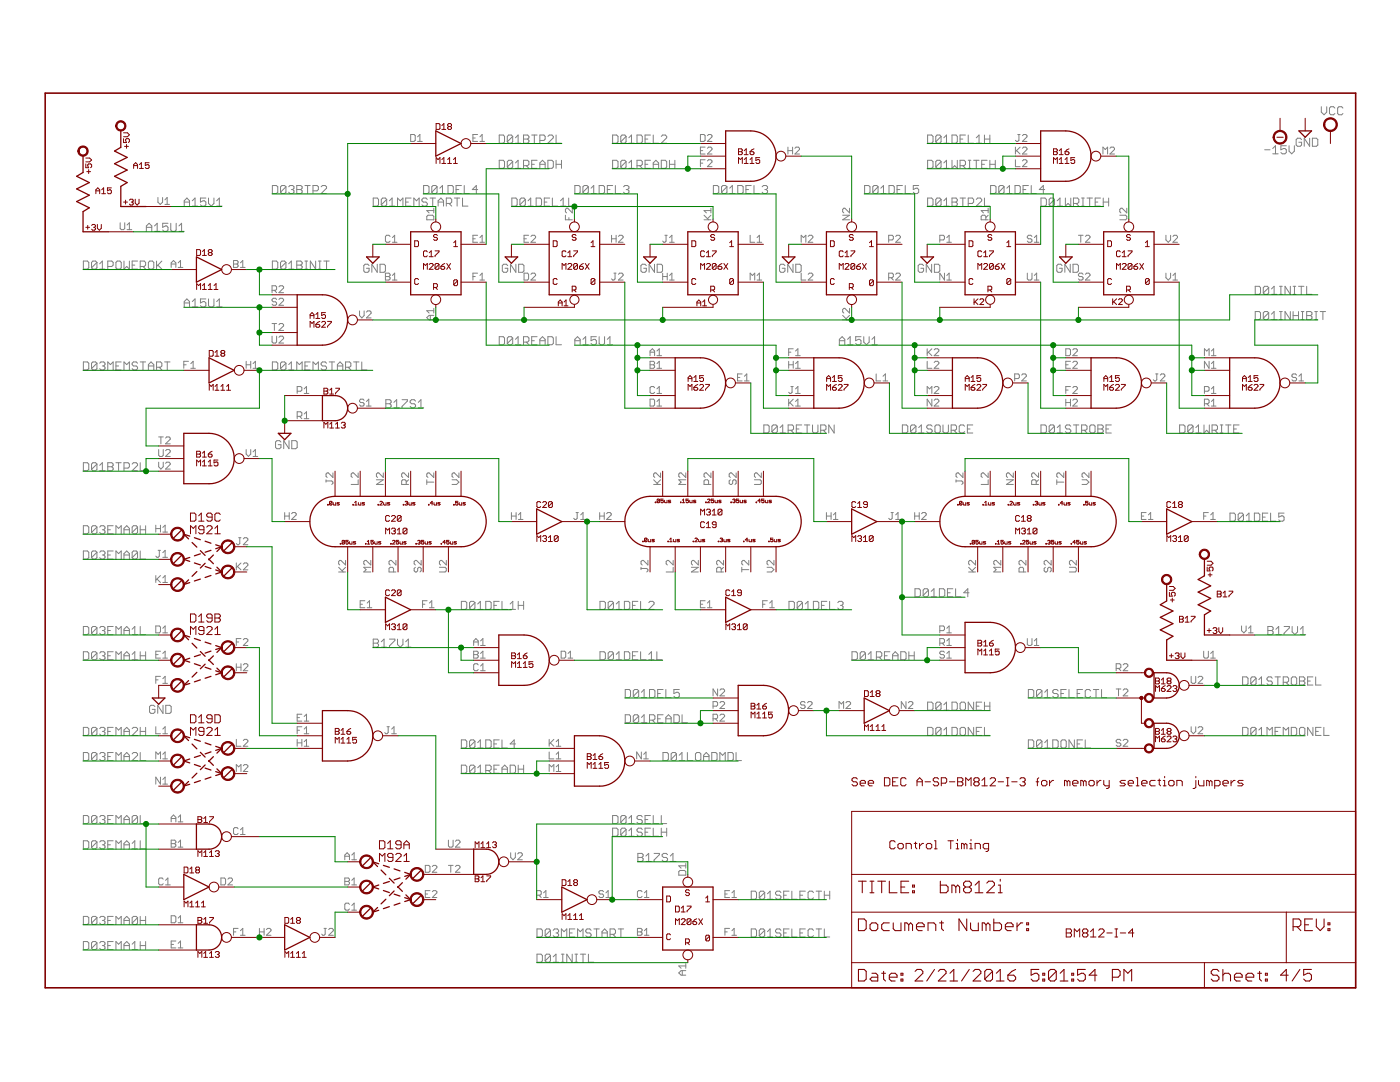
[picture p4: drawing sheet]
<svg xmlns="http://www.w3.org/2000/svg" width="279mm" height="216mm" viewBox="0 0 279 216" stroke-linecap="round" stroke-linejoin="round" font-family="sans-serif">
<g fill="none" stroke="#808080" stroke-width=".2">
<path d="M31.5 39.4v.9l.5 .5 .4-.5v-.9M32.9 39.9l.5-.5v1.4M41.1 39.5h-1.1v.8l.5-.2h.3l.3 .2v.6l-.3 .2h-.5l-.3-.2M41.6 39.5v1.1l.6 .5 .5-.5v-1.1M54.4 37h.8l.2 .3v1.1l-.2 .2h-.8zM57.1 37.3l-.3-.3h-.5l-.3 .3v1.1M57.1 37.3v1.1l-.3 .2h-.5l-.3-.2M57.1 37.3l-1.1 1.1M57.6 37.3l.3-.3h.5l.3 .3v.2l-.3 .3M58.1 37.8h.3M58.4 37.8l.3 .3v.3l-.3 .2h-.5l-.3-.2M59.2 37h.8l.3 .3v.2l-.3 .3 .3 .3v.3l-.3 .2h-.8z"/>
<path d="M59.2 37.8h.8M60.9 37h1M61.4 37v1.6M62.5 38.1h.8l.2-.3v-.5l-.2-.3h-.8v1.6M64.1 37.3l.2-.3h.6l.3 .3v.2l-1.1 1.1h1.1M74.5 39.5h.8l.2 .3v1.1l-.2 .2h-.8zM77.2 39.8v1.1l-.3 .2h-.5l-.3-.2M77.2 39.8l-.3-.3h-.5l-.3 .3v1.1M77.2 39.8l-1.1 1.1M82 26.8h.6l.3 .3v.9l-.3 .2h-.6zM82 39.5h-1v1.6h1M83.3 28.2h1"/>
<path d="M83.3 27.3l.5-.5v1.4M84.5 37h.8l.3 .3v1.1l-.3 .2h-.8zM85.3 39.8l-.3-.3h-.5l-.3 .3v.3l.3 .2h.5l.3 .3v.3l-.3 .2h-.5l-.3-.2M85.8 39.5h1.1M86.4 39.5v1.6M87.2 37.3l-.2-.3h-.6l-.2 .3v1.1M87.2 37.3v1.1l-.2 .2h-.6l-.2-.2M87.2 37.3l-1 1.1M87.8 38.6h1.1M87.8 37.5l.5-.5v1.6M89.4 37h.8l.3 .3v1.1l-.3 .2h-.8zM90.7 39.5h1.1"/>
<path d="M91 37.8h.6M91.2 39.5v1.6M92.1 37h-1.1v1.6h1.1M92.3 39.5v1.6h1.1M92.6 37v1.6h1.1M94.4 27.5h.4M95.3 26.8h-.9v1.4h.9M95.3 37.8h-1l.8-.8v1.6M95.8 27.3l.4-.5v1.4M95.8 28.2h.9M99.6 26.9h.8l.3 .3v1.1l-.3 .3h-.8zM99.6 32h.8l.3 .3v1l-.3 .3h-.8z"/>
<path d="M102.2 39.5h.8l.2 .3v1.1l-.2 .2h-.8zM102.3 32.3l-.3-.3h-.5l-.3 .3v1M102.3 27.2v1.1l-.3 .3h-.5l-.3-.3M102.3 27.2l-1.1 1.1M102.3 32.3v1l-.3 .3h-.5l-.3-.3M102.3 27.2l-.3-.3h-.5l-.3 .3v1.1M102.3 32.3l-1.1 1M102.9 32.5l.5-.5v1.6M102.9 33.6h1M102.9 27.5l.5-.6v1.7M102.9 28.6h1M104.5 33.1h.8l.3-.3v-.5l-.3-.3h-.8v1.6"/>
<path d="M104.5 26.9h.8l.3 .3v.3l-.3 .2 .3 .3v.3l-.3 .3h-.8zM104.5 27.7h.8M104.8 39.8v1.1l-.2 .2h-.6l-.2-.2M104.8 39.8l-.2-.3h-.6l-.2 .3v1.1M104.8 39.8l-1 1.1M105 33.1l.6 .5M106.1 32.8h.5M106.1 26.9h1.1M106.6 26.9v1.7M107 39.5h.8l.3 .3v1.1l-.3 .2h-.8zM107.2 32h-1.1v1.6h1.1M107.7 32.8h1.1"/>
<path d="M107.7 28h.8l.3-.3v-.5l-.3-.3h-.8v1.7M107.7 33.6v-1.1l.6-.5 .5 .5v1.1M109.3 27.2l.3-.3h.6l.2 .3v.3l-1.1 1.1h1.1M109.3 32h.9l.2 .3v1l-.2 .3h-.9zM109.7 39.5h-1.1v1.6h1.1M110.2 39.5v1.6h1.1M111 32.8h1.1M111 26.9v1.7h1.1M111 32v1.6M112.1 32v1.6M113.5 39.5v1.6h1.1M114.7 37h.8l.3 .3v1.1l-.3 .2h-.8z"/>
<path d="M117.4 37.3l-.3-.3h-.5l-.3 .3v1.1M117.4 37.3v1.1l-.3 .2h-.5l-.3-.2M117.4 37.3l-1.1 1.1M118 38.6h1M118 37.5l.5-.5v1.6M119.6 37h.8l.2 .3v1.1l-.2 .2h-.8zM121.2 37.8h.5M122.3 26.9h.8l.2 .3v1.1l-.2 .3h-.8zM122.3 32h.8l.2 .3v1l-.2 .3h-.8zM122.3 37h-1.1v1.6h1.1M122.8 37v1.6h1.1M124.4 37.3l.3-.3h.5l.3 .3v.2l-.3 .3"/>
<path d="M124.9 32.3v1l-.2 .3h-.6l-.2-.3M124.9 32.3l-.2-.3h-.6l-.2 .3v1M124.9 27.2l-.2-.3h-.6l-.2 .3v1.1M124.9 27.2v1.1l-.2 .3h-.6l-.2-.3M124.9 32.3l-1 1M124.9 27.2l-1 1.1M125 37.8h.2M125.2 37.8l.3 .3v.3l-.3 .2h-.5l-.3-.2M125.5 32.5l.5-.5v1.6M125.5 33.6h1.1M125.5 27.5l.5-.6v1.7M125.5 28.6h1.1"/>
<path d="M127.1 33.1h.8l.3-.3v-.5l-.3-.3h-.8v1.6M127.1 26.9h.8l.3 .3v1.1l-.3 .3h-.8zM127.7 33.1l.5 .5M128.7 32.8h.6M128.7 27.7h.6M129.8 32h-1.1v1.6h1.1M129.8 26.9h-1.1v1.7h1.1M130.4 32.8h1M130.4 26.9v1.7h1M130.4 33.6v-1.1l.5-.5 .5 .5v1.1M132 27.2l.2-.3h.6l.3 .3v.3l-1.1 1.1h1.1M132 32h.8l.3 .3v1l-.3 .3h-.8z"/>
<path d="M133.6 32.8h1.1M133.6 32v1.6M134.7 32v1.6M139.8 26.8h.7l.2 .3v.9l-.2 .2h-.7zM139.8 30.1h.5M139.8 32.6h.5M140.7 29.4h-.9v1.3h.9M140.7 31.9h-.9v1.4M141.2 27.1l.2-.3h.5l.2 .3v.2l-.9 .9h.9M141.2 29.6l.2-.2h.5l.2 .2v.2l-.9 .9h.9M141.2 32.1l.2-.2h.5l.2 .2v.2l-.9 1h.9M142.4 37h.8l.2 .3v1.1l-.2 .2h-.8z"/>
<path d="M145.1 37.3v1.1l-.3 .2h-.5l-.3-.2M145.1 37.3l-.3-.3h-.5l-.3 .3v1.1M145.1 37.3l-1.1 1.1M145.6 38.6h1.1M145.6 37.5l.6-.5v1.6M147.2 37h.8l.3 .3v1.1l-.3 .2h-.8zM148.9 37.8h.5M149.9 37h-1v1.6h1M150.5 37v1.6h1.1M152.1 37.3l.3-.3h.5l.3 .3v.2l-.3 .3M152.6 37.8h.3M152.9 37.8l.3 .3v.3l-.3 .2h-.5l-.3-.2"/>
<path d="M157.2 30.1h1M157.2 29.4v1.3M158.2 29.4v1.3M158.6 29.6l.3-.2h.4l.3 .2v.2l-1 .9h1M172.6 37h.8l.2 .3v1.1l-.2 .2h-.8zM175.2 37.3v1.1l-.2 .2h-.6l-.2-.2M175.2 37.3l-.2-.3h-.6l-.2 .3v1.1M175.2 37.3l-1 1.1M175.8 38.6h1.1M175.8 37.5l.5-.5v1.6M177.4 37h.8l.3 .3v1.1l-.3 .2h-.8zM179 37.8h.6"/>
<path d="M180.1 37h-1.1v1.6h1.1M180.7 37v1.6h1M183.3 37h-1v.8l.5-.3h.3l.2 .3v.6l-.2 .2h-.6l-.2-.2M185.1 39.5h.8l.3 .3v1.1l-.3 .2h-.8zM185.1 32h.8l.3 .3v1l-.3 .3h-.8zM185.1 26.9h.8l.3 .3v1.1l-.3 .3h-.8zM187.8 39.8v1.1l-.2 .2h-.6l-.2-.2M187.8 39.8l-.2-.3h-.6l-.2 .3v1.1M187.8 32.3v1l-.2 .3h-.6l-.2-.3M187.8 32.3l-.2-.3h-.6l-.2 .3v1M187.8 27.2l-.2-.3h-.6l-.2 .3v1.1M187.8 27.2v1.1l-.2 .3h-.6l-.2-.3"/>
<path d="M187.8 39.8l-1 1.1M187.8 27.2l-1 1.1M187.8 32.3l-1 1M188.4 32.5l.5-.5v1.6M188.4 33.6h1M188.4 27.5l.5-.6v1.7M188.4 28.6h1M190 32v1.6l.5-.5 .6 .5v-1.6M190 39.5h.8l.3 .3v.3l-.3 .2 .3 .3v.3l-.3 .2h-.8zM190 26.9h.8l.3 .3v1.1l-.3 .3h-.8zM191.6 39.5h1.1M191.6 33.1h.8l.3-.3v-.5l-.3-.3h-.8v1.6"/>
<path d="M191.6 27.7h.6M192.2 39.5v1.6M192.2 33.1l.5 .5M192.7 26.9h-1.1v1.7h1.1M193.2 33.6h.6M193.2 32h.6M193.2 26.9v1.7h1.1M193.5 32v1.6M194.3 32h1.1M194.8 39.8l.3-.3h.5l.3 .3v.3l-1.1 1h1.1M194.8 28.6h1.1M194.8 27.5l.6-.6v1.7"/>
<path d="M194.8 32v1.6M195.9 32.8h.6M196.5 39.5v1.6h1M196.5 26.9v1.7M196.5 27.7h1M197 32h-1.1v1.6h1.1M197.5 32.8h1.1M197.5 26.9v1.7M197.5 32v1.6M197.7 37h.8l.3 .3v1.1l-.3 .2h-.8zM198.6 32v1.6M200.4 37.3v1.1l-.3 .2h-.5l-.3-.2"/>
<path d="M200.4 37.3l-.3-.3h-.5l-.3 .3v1.1M200.4 37.3l-1.1 1.1M200.9 38.6h1.1M200.9 37.5l.6-.5v1.6M202.6 37h.8l.2 .3v1.1l-.2 .2h-.8zM202.6 31.9v1.4h1M202.6 29.4v1.3M202.9 30.1l.7 .6M203.1 26.8h.5M203.3 26.8v1.2l-.2 .2-.5-.2M203.6 29.4l-1 .9M204 32.1l.3-.2h.4l.3 .2v.2l-1 1h1"/>
<path d="M204 27.1l.3-.3h.4l.3 .3v.2l-1 .9h1M204 29.6l.3-.2h.4l.3 .2v.2l-1 .9h1M204.2 37.8h.5M205.3 37h-1.1v1.6h1.1M205.8 37v1.6h1.1M207.8 39.5h.8l.2 .3v1.1l-.2 .2h-.8zM208.5 37.8h-1.1l.8-.8v1.6M210.4 39.8v1.1l-.2 .2h-.6l-.2-.2M210.4 39.8l-.2-.3h-.6l-.2 .3v1.1M210.4 39.8l-1 1.1M212.6 39.5v1.6l.5-.5 .6 .5v-1.6M215.9 39.5h.5"/>
<path d="M216.1 39.5v1.6M216.9 39.5h1.1M217.5 39.5v1.6M219.6 39.5h-1v1.6h1M220.1 30.7v-1.3l.5 .4 .4-.4v1.3M220.2 39.5v1.6M221.3 39.5v1.6M221.5 29.6l.2-.2h.5l.2 .2v.2l-.9 .9h.9M252.4 29.9h1.1M254 29.6l.6-.5v1.6M254 30.7h1.1M256.7 29.1h-1.1v.8l.6-.3h.2l.3 .3v.5l-.3 .3h-.5l-.3-.3"/>
<path d="M257.3 29.1v1.1l.5 .5 .5-.5v-1.1M259.8 27.9l-.3-.3h-.5l-.3 .3v1l.3 .3h.5l.3-.3v-.5h-.6M261.4 27.6v1.6l-1.1-1.6v1.6M261.9 27.6h.8l.3 .3v1l-.3 .3h-.8zM263.7 21.3v1.1l.5 .5 .6-.5v-1.1M266.4 21.6l-.3-.3h-.5l-.3 .3v1l.3 .3h.5l.3-.3M268 21.6l-.2-.3h-.6l-.2 .3v1l.2 .3h.6l.2-.3M16.6 52.1h.8l.3 .3v1l-.3 .3h-.8zM19.3 52.4v1l-.2 .3h-.6l-.2-.3M19.3 52.4l-.2-.3h-.6l-.2 .3v1M19.3 52.4l-1 1M19.9 53.7h1.1"/>
<path d="M19.9 52.6l.5-.5v1.6M21.5 53.2h.8l.3-.3v-.5l-.3-.3h-.8v1.6M23.4 52.1h.5l.3 .3v1l-.3 .3h-.5l-.3-.3v-1zM24 44.4v1.2l.2 .2h.5l.2-.2v-1.2M24.7 52.1v1.6l.6-.5 .5 .5v-1.6M25.4 45.8h.9M25.4 44.9l.4-.5v1.4M26.4 52.9h.5M27.5 52.1h-1.1v1.6h1.1M28 53.2h.8l.3-.3v-.5l-.3-.3h-.8v1.6M28.5 53.2l.6 .5M29.2 46.2v-1.1l.6-.5 .5 .5v1.1"/>
<path d="M29.2 45.4h1.1M29.6 52.4l.3-.3h.5l.3 .3v1l-.3 .3h-.5l-.3-.3zM30.8 45.1l.6-.5v1.6M30.8 46.2h1.1M31.2 52.1v1.6M31.5 52.9l.8 .8M32.3 52.1l-1.1 1.1M32.9 40.8h.9M33.5 44.6h-1v.8l.5-.3h.3l.2 .3v.5l-.2 .3h-.6l-.2-.3M34.1 44.6v1.3l.3 .3h.5l.3-.3v-1.3M34.2 53.4v-.9l.4-.5 .5 .5v.9M34.2 52.7h.9"/>
<path d="M35.6 52.5l.4-.5v1.4M35.6 53.4h.9M35.7 46.2h1.1M35.7 45.1l.5-.5v1.6M36.8 40.3h1M36.8 41.1v-1l.5-.6 .5 .6v1M38.4 41.1h1.1M38.4 40.1l.5-.6v1.6M41.1 59.6h-1.1v.9l.5-.3h.3l.3 .3v.5l-.3 .3h-.5l-.3-.3M41.6 59.6v1.4l.3 .3h.5l.3-.3v-1.4M43.2 41.1h1.1M43.2 40.1l.6-.6v1.6"/>
<path d="M46.6 52h.7l.2 .2-.2 .5 .2 .4-.2 .3h-.7zM46.6 52.7h.7M48 52.5l.5-.5v1.4M48 53.4h.9M54.3 57.9h.7l.2-.2v-.5l-.2-.2h-.7v1.4M54.4 52.1h.8l.2 .3v1l-.2 .3h-.8zM54.8 57.9l.4 .5M55.2 59.8l-.2-.3h-.5l-.2 .3v.2l.2 .2h.5l.2 .3-.2 .4h-.5l-.2-.2M55.7 57.2l.2-.2h.5l.2 .2v.3l-.9 .9h.9M55.7 59.8l.2-.3h.5l.2 .3v.2l-.9 .9h.9M57.1 52.4l-.3-.3h-.5l-.3 .3v1M57.1 52.4v1l-.3 .3h-.5l-.3-.3"/>
<path d="M57.1 52.4l-1.1 1M57.6 52.6l.5-.5v1.6M57.6 53.7h1.1M59.2 52.1h.8l.3 .3v.2l-.3 .3 .3 .3v.2l-.3 .3h-.8zM59.2 52.9h.8M60.9 53.7h.5M60.9 52.1h.5M61.1 52.1v1.6M63 52.1v1.6l-1.1-1.6v1.6M63.5 53.7h.6M63.5 52.1h.6M63.8 52.1v1.6"/>
<path d="M64.6 52.1h1.1M65.2 52.1v1.6M73.7 53l-.3-.3h-.5l-.3 .3v1.1l.3 .2h.5l.3-.2v-.6h-.6M75.3 52.7v1.6l-1.1-1.6v1.6M75.8 52.7h.8l.3 .3v1.1l-.3 .2h-.8zM76.9 54.5h.7l.3 .2v.3l-.3 .2 .3 .2v.2l-.3 .3h-.7zM76.9 55.2h.7M77.7 41.1h1.1M77.7 40.1l.6-.6v1.6M77.9 47.2l-.3-.3h-.4l-.3 .3v.9l.3 .2h.4l.3-.2M78.3 48.3h.9M78.3 55.9h.9"/>
<path d="M78.3 47.4l.5-.5v1.4M78.3 55l.5-.5v1.4M79.3 41.1v-1.6l.6 .6 .5-.6v1.6M81 40.3h.5M82.6 41.1v-1.6l.5 .6 .6-.6v1.6M85.2 43.2l.2-.3h.9l.3 .3v.7h-1.4zM86.6 41.6v.9M86.6 42h-1.4l.4 .5M87.4 40.3h1.1M87.4 41.1v-1l.6-.6 .5 .6v1M89.1 40.6h.8l.2-.3v-.5l-.2-.3h-.8v1.6M89.6 40.6l.5 .5"/>
<path d="M94.4 55.2h.4M94.4 47.6h.4M95.3 46.9h-.9v1.4h.9M95.3 54.5h-.9v1.4M95.8 48.3h.9M95.8 55.9h.9M95.8 47.4l.4-.5v1.4M95.8 55l.4-.5v1.4M101.3 53l-.2-.3h-.6l-.3 .3v1.1l.3 .2h.6l.2-.2v-.6h-.5M103 52.7v1.6l-1.1-1.6v1.6M103.5 52.7h.8l.3 .3v1.1l-.3 .2h-.8zM104.6 54.5h.7l.2 .2v.9l-.2 .3h-.7z"/>
<path d="M104.6 47.6h.5M105.4 41.1h1M105.4 40.1l.5-.6v1.6M105.5 46.9h-.9v1.4h.9M106 47.2l.2-.3h.5l.2 .3v.2l-.9 .9h.9M106 54.7l.2-.2h.5l.2 .2v.3l-.9 .9h.9M108.6 40.3h.6M111.9 41.1h1M111.9 40.1l.5-.6v1.6M112.8 42.9v1h1.4M113.5 43.4v.5M114.2 41.6v.9l-.9-.9h-.2l-.3 .2v.4l.3 .3"/>
<path d="M122 47.6h1M122 46.9v1.4M122.5 54.5h.5M122.7 54.5v1.1l-.2 .3h-.2l-.3-.3M123 46.9v1.4M123.4 47.2l.3-.3h.4l.3 .3v.2l-1 .9h1M123.4 54.7l.3-.2h.4l.3 .2v.3l-1 .9h1M129 53l-.3-.3h-.5l-.3 .3v1.1l.3 .2h.5l.3-.2v-.6h-.5M130.6 52.7v1.6l-1.1-1.6v1.6M131.1 52.7h.9l.2 .3v1.1l-.2 .2h-.9zM132.2 55.2h1M132.2 54.5v1.4"/>
<path d="M132.7 46.9h.5M132.9 46.9v1.2l-.2 .2-.5-.2M133.2 54.5v1.4M133.6 48.3h1M133.6 55.9h1M133.6 47.4l.5-.5v1.4M133.6 55l.5-.5v1.4M140.5 43.9h1.4M140.5 42.9l.9 1M141.9 42h-1.4l.5 .5M141.9 42.9l-.7 .7M141.9 41.6v.9"/>
<path d="M149.7 46.9v1.4h.9M149.7 55.9v-1.4l.5 .5 .4-.5v1.4M151.1 48.3h.9M151.1 55.9h.9M151.1 47.4l.5-.5v1.4M151.1 55l.5-.5v1.4M156.7 53l-.3-.3h-.5l-.3 .3v1.1l.3 .2h.5l.3-.2v-.6h-.6M158.3 52.7v1.6l-1.1-1.6v1.6M158.8 52.7h.8l.3 .3v1.1l-.3 .2h-.8zM159.9 48.3v-1.4l.5 .5 .4-.5v1.4M159.9 54.5v1.4h.9M161.3 47.2l.2-.3h.5l.2 .3v.2l-.9 .9h.9"/>
<path d="M161.3 54.7l.2-.2h.5l.2 .2v.3l-.9 .9h.9M168.2 42.9h1.3l-1.3 1h1.3M169.5 41.6v.9l-.9-.9-.4 .2v.4l.2 .3M177.4 47.9h.7l.2-.3v-.4l-.2-.3h-.7v1.4M177.4 55.4h.7l.2-.2v-.5l-.2-.2h-.7v1.4M177.8 55.4l.5 .5M178.8 47.2l.2-.3h.5l.2 .3v.2l-.9 .9h.9M178.8 54.7l.2-.2h.5l.2 .2v.3l-.9 .9h.9M184.3 53l-.3-.3h-.5l-.3 .3v1.1l.3 .2h.5l.3-.2v-.6h-.5M185.9 52.7v1.6l-1.1-1.6v1.6M186.5 52.7h.8l.3 .3v1.1l-.3 .2h-.8zM187.6 47.9h.7l.2-.3v-.4l-.2-.3h-.7v1.4"/>
<path d="M188.4 41.1h1M188.4 40.1l.5-.6v1.6M188.5 54.5v1.4l-.9-1.4v1.4M189 47.4l.4-.5v1.4M189 48.3h.9M189 55.9h.9M189 55l.4-.5v1.4M190 40.3h.8M193.2 40.6h.8l.3-.3v-.5l-.3-.3h-.8v1.6M196.7 43.9v-.7l-.2-.3h-.5l-.2 .3v.7h1.4M197.2 42h-1.4l.5 .5M197.2 42.9l-.5 .5"/>
<path d="M197.2 41.6v.9M205 54.5v1.1l.3 .3h.4l.3-.3v-1.1M206 47.2l-.3-.3h-.4l-.3 .3v.2l.3 .2h.4l.3 .3v.2l-.3 .2h-.4l-.3-.2M206.4 48.3h.9M206.4 55.9h.9M206.4 47.4l.5-.5v1.4M206.4 55l.5-.5v1.4M211 40.1l.5-.6v1.6M211 41.1h1.1M212 53l-.3-.3h-.5l-.3 .3v1.1l.3 .2h.5l.3-.2v-.6h-.6M213.6 52.7v1.6l-1.1-1.6v1.6M214.1 52.7h.8l.3 .3v1.1l-.3 .2h-.8z"/>
<path d="M214.2 40.6h.9l.2-.3v-.5l-.2-.3h-.9v1.6M214.8 40.6l.5 .5M215.2 46.9h1M215.7 46.9v1.4M215.9 41.1h.5M216.2 54.7l-.3-.2h-.4l-.3 .2v.3l.3 .2h.4l.3 .2v.2l-.3 .3h-.4l-.3-.3M216.6 47.2l.3-.3h.4l.2 .3v.2l-.9 .9h.9M216.6 54.7l.3-.2h.4l.2 .2v.3l-.9 .9h.9M218.6 40.3h.5M220.2 40.3h1.1M223.5 42.9h1.1l.3 .3v.4l-.3 .3h-1.1M224.9 41.6v.9l-1-.9h-.2l-.2 .2v.4l.2 .3"/>
<path d="M232.7 46.9v1l.5 .4 .4-.4v-1M232.7 54.5v.9l.5 .5 .4-.5v-.9M234.1 47.2l.2-.3h.5l.2 .3v.2l-.9 .9h.9M234.1 55.9h.9M234.1 55l.4-.5v1.4M250.5 57.1h.8l.3 .3v1.1l-.3 .2h-.8zM253.2 57.4l-.3-.3h-.5l-.3 .3v1.1M253.2 57.4v1.1l-.3 .2h-.5l-.3-.2M253.2 57.4l-1.1 1.1M253.7 57.7l.6-.6v1.6M253.7 58.7h1.1M255.4 58.7h.5"/>
<path d="M255.4 57.1h.5M255.6 57.1v1.6M257.5 57.1v1.6l-1-1.6v1.6M258.1 58.7h.5M258.1 57.1h.5M258.3 57.1v1.6M259.1 57.1h1.1M259.7 57.1v1.6M260.8 57.1v1.6h1M16.6 72.2h.8l.3 .3v1.1l-.3 .2h-.8zM19.3 72.5v1.1l-.2 .2h-.6l-.2-.2M19.3 72.5l-.2-.3h-.6l-.2 .3v1.1"/>
<path d="M19.3 72.5l-1 1.1M19.9 72.5l.3-.3h.5l.3 .3v.2l-.3 .3M20.4 73h.3M20.7 73l.3 .3v.3l-.3 .2h-.5l-.3-.2M21.5 73.8v-1.6l.5 .5 .6-.5v1.6M23.1 73h.6M24.2 72.2h-1.1v1.6h1.1M24.7 73.8v-1.6l.6 .5 .5-.5v1.6M27.5 72.5l-.3-.3h-.6l-.2 .3v.2l.2 .3h.6l.3 .3v.3l-.3 .2h-.6l-.2-.2M28 72.2h1.1M28.5 72.2v1.6M29.6 73h1.1"/>
<path d="M29.6 73.8v-1.1l.5-.5 .6 .5v1.1M31.2 73.3h.8l.3-.3v-.5l-.3-.3h-.8v1.6M31.8 73.3l.5 .5M32.9 72.2h1M33.4 72.2v1.6M36.7 72.8h.4M36.8 61.3v-1.1l.5-.6 .5 .6v1.1M36.8 60.5h1M37.6 72.1h-.9v1.4M38.1 73.5h.9M38.1 72.6l.4-.5v1.4M38.4 60.2l.5-.6v1.7"/>
<path d="M38.4 61.3h1.1M43.2 61.3h1.1M43.2 60.2l.6-.6v1.7M49.1 72.8h.9M49.1 72.1v1.4M50 72.1v1.4M50.5 73.5h.9M50.5 72.6l.5-.5v1.4M54.3 67.1v1.1l.2 .3h.5l.2-.3v-1.1M54.3 64.6h.9M54.4 72.2h.8l.2 .3v1.1l-.2 .2h-.8zM54.8 64.6v1.3"/>
<path d="M55.7 64.8l.2-.2h.5l.2 .2v.2l-.9 .9h.9M55.7 67.3l.2-.2h.5l.2 .2v.2l-.9 1h.9M57.1 72.5v1.1l-.3 .2h-.5l-.3-.2M57.1 72.5l-.3-.3h-.5l-.3 .3v1.1M57.1 72.5l-1.1 1.1M57.6 73.8h1.1M57.6 72.7l.5-.5v1.6M59.2 73.8v-1.6l.6 .5 .5-.5v1.6M59.3 78.1h.7l.2-.3v-.4l-.2-.3h-.7v1.4M60.7 78.5h.9M60.7 77.6l.5-.5v1.4M60.9 73h.5"/>
<path d="M61.9 72.2h-1v1.6h1M62.5 73.8v-1.6l.5 .5 .5-.5v1.6M65.2 72.5l-.3-.3h-.6l-.2 .3v.2l.2 .3h.6l.3 .3v.3l-.3 .2h-.6l-.2-.2M65.7 72.2h1.1M66.3 72.2v1.6M67.3 73h1.1M67.3 73.8v-1.1l.6-.5 .5 .5v1.1M69 73.3h.8l.2-.3v-.5l-.2-.3h-.8v1.6M69.5 73.3l.5 .5M70.6 72.2h1M71.1 72.2v1.6M71.8 62v1l.4 .4 .5-.4v-1"/>
<path d="M72.2 72.2v1.6h1.1M72.7 79.9l-.2-.2h-.5l-.2 .2v.2l.2 .2h.5l.2 .3-.2 .4h-.5l-.2-.2M73.1 62.3l.3-.3h.4l.3 .3v.2l-1 .9h1M77 79.8h.8l.3 .2v.3l-.3 .3 .3 .2v.3l-.3 .3h-.8zM80.2 79.8h1.1v.2l-1.1 1.1v.3M85.9 62.9v.9M86.6 62h-1.4l.4 .5M86.6 62.9h-1l-.4 .5 .4 .4h1M86.6 61.5v1M99.6 67.2h.8l.3 .3v1l-.3 .3h-.8zM102.3 67.5v1l-.3 .3h-.5l-.3-.3M102.3 67.5l-.3-.3h-.5l-.3 .3v1"/>
<path d="M102.3 67.5l-1.1 1M102.9 67.7l.5-.5v1.6M102.9 68.8h1M104.5 68.3h.8l.3-.3v-.5l-.3-.3h-.8v1.6M105 68.3l.6 .5M106.1 68h.5M107.2 67.2h-1.1v1.6h1.1M107.7 68h1.1M107.7 68.8v-1.1l.6-.5 .5 .5v1.1M109.3 67.2h.9l.2 .3v1l-.2 .3h-.9zM111 67.2v1.6h1.1M114.7 68.8v-1.1l.6-.5 .5 .5v1.1"/>
<path d="M114.7 68h1.1M116.3 67.7l.6-.5v1.6M116.3 68.8h1.1M119 67.2h-1v.8l.5-.3h.3l.2 .3v.5l-.2 .3h-.6l-.2-.3M119.6 67.2v1.3l.2 .3h.6l.2-.3v-1.3M121.2 68.8h1.1M121.2 67.7l.5-.5v1.6M129.7 71v-1l.5-.4 .4 .4v1M129.7 72.1h.7l.2 .2-.2 .5 .2 .5-.2 .2h-.7zM129.7 79.7h.7l.2 .2v.9l-.2 .2h-.7zM129.7 70.3h.9M129.7 72.8h.7"/>
<path d="M130.6 77.4l-.2-.3h-.4l-.3 .3v.9l.3 .2h.4l.2-.2M131.1 70l.5-.4v1.4M131.1 72.6l.5-.5v1.4M131.1 77.6l.5-.5v1.4M131.1 71h.9M131.1 73.5h.9M131.1 78.5h.9M147.2 75.3h.5M148.1 74.6h-.9v1.4h.9M148.6 76h.9M148.6 75.1l.4-.5v1.4M157.4 70.3h.4"/>
<path d="M157.4 72.8h.9M157.4 72.1v1.4M157.4 79.7v1.3M157.8 77.1h.5M158.1 77.1v1.2l-.3 .2-.4-.2M158.3 69.6h-.9v1.4M158.3 72.1v1.4M158.3 79.7l-.9 .9M158.8 71h.9M158.8 73.5h.9M158.8 78.5h.9M158.8 70l.4-.4v1.4"/>
<path d="M158.8 72.6l.4-.5v1.4M158.8 77.6l.4-.5v1.4M167.5 68h1.1M167.5 68.8v-1.1l.6-.5 .5 .5v1.1M168.2 63.8h1.3M168.2 62.9l.9 .9M169.1 68.8h1.1M169.1 67.7l.6-.5v1.6M169.5 61.5v1l-.9-1-.4 .3v.4l.2 .3M169.5 62.9l-.7 .7M171.8 67.2h-1v.8l.5-.3h.3l.2 .3v.5l-.2 .3h-.6l-.2-.3M172.4 67.2v1.1l.5 .5 .6-.5v-1.1"/>
<path d="M174 68.8h1.1M174 67.7l.5-.5v1.6M174.9 74.6v1.4h.9M176.2 76h1M176.2 75.1l.5-.5v1.4M185 78.5v-1.4l.5 .5 .5-.5v1.4M185 72.1v1.4h1M185 69.6v1.4M185.3 70.3l.7 .7M186 79.7v1.3l-1-1.3v1.3M186 69.6l-1 .9M186.4 69.8l.3-.2h.4l.3 .2v.2l-1 1h1"/>
<path d="M186.4 72.3l.3-.2h.4l.3 .2v.3l-1 .9h1M186.4 77.4l.3-.3h.4l.3 .3v.2l-1 .9h1M186.4 79.9l.3-.2h.4l.3 .2v.2l-1 .9h1M202.5 75.5h.7l.2-.2v-.5l-.2-.2h-.7v1.4M203.9 74.8l.2-.2h.5l.2 .2v.3l-.9 .9h.9M212.7 69.6h.7l.2 .2v.9l-.2 .3h-.7zM212.7 72.8h.5M212.7 79.7v1.3M212.7 77.8h.5M213.6 72.1h-.9v1.4h.9M213.6 77.1h-.9v1.4M213.6 79.7v1.3"/>
<path d="M214.1 69.8l.2-.2h.5l.2 .2v.2l-.9 1h.9M214.1 72.3l.2-.2h.5l.2 .2v.3l-.9 .9h.9M214.1 77.4l.2-.3h.5l.2 .3v.2l-.9 .9h.9M214.1 79.9l.2-.2h.5l.2 .2v.2l-.9 .9h.9M230.6 74.6h.5M230.9 74.6v1.2l-.3 .2h-.2l-.2-.2M231.6 74.8l.2-.2h.5l.2 .2v.3l-.9 .9h.9M240.4 78.1h.7l.2-.3v-.4l-.2-.3h-.7v1.4M240.4 71v-1.4l.4 .4 .5-.4v1.4M241.3 72.1v1.4l-.9-1.4v1.4M241.8 71h.9M241.8 73.5h.9"/>
<path d="M241.8 78.5h.9M241.8 70l.4-.4v1.4M241.8 72.6l.4-.5v1.4M241.8 77.6l.4-.5v1.4M250.5 62.2h.8l.3 .2v1.1l-.3 .3h-.8zM253.2 62.4v1.1l-.3 .3h-.5l-.3-.3M253.2 62.4l-.3-.2h-.5l-.3 .2v1.1M253.2 62.4l-1.1 1.1M253.7 63.8h1.1M253.7 62.7l.6-.5v1.6M255.4 63.8h.5M255.4 62.2h.5"/>
<path d="M255.6 62.2v1.6M257.5 62.2v1.6l-1-1.6v1.6M258.1 62.2v1.6M258.1 63h1M258.8 74.8l-.3-.2h-.4l-.3 .2v.3l.3 .2h.4l.3 .2v.3l-.3 .2h-.4l-.3-.2M259.1 62.2v1.6M259.2 76h.9M259.2 75.1l.5-.5v1.4M259.7 63.8h.5M259.7 62.2h.5M259.9 62.2v1.6M260.8 62.2h.8l.2 .2v.3l-.2 .3 .2 .2v.3l-.2 .3h-.8z"/>
<path d="M260.8 63h.8M262.4 63.8h.5M262.4 62.2h.5M262.7 62.2v1.6M263.5 62.2h1M264 62.2v1.6M16.6 92.3h.8l.3 .3v1.1l-.3 .2h-.8zM19.3 92.6l-.2-.3h-.6l-.2 .3v1.1M19.3 92.6v1.1l-.2 .2h-.6l-.2-.2M19.3 92.6l-1 1.1M19.9 92.9l.5-.6v1.6M19.9 93.9h1.1"/>
<path d="M21.5 92.3h.8l.3 .3v.3l-.3 .2 .3 .3v.3l-.3 .2h-.8zM21.5 93.1h.8M23.1 92.3h1.1M23.7 92.3v1.6M24.7 93.4h.8l.3-.3v-.5l-.3-.3h-.8v1.6M26.4 92.6l.2-.3h.6l.3 .3v.3l-1.1 1h1.1M28 92.3v1.6h1.1M31.7 87.2h.9M31.7 89.7v1.1l.2 .3h.4l.3-.3v-1.1M31.7 92.2v.9l.4 .5 .5-.5v-.9M32.1 87.2v1.4M33 87.4l.3-.2h.4l.3 .2v.3l-1 .9h1"/>
<path d="M33 89.9l.3-.2h.4l.3 .2v.3l-1 .9h1M33 92.5l.3-.3h.4l.3 .3v.2l-1 .9h1M49.1 89.7v.9l.5 .5 .4-.5v-.9M50.5 91.1h.9M50.5 90.2l.5-.5v1.4M56.1 88.2l-.3-.3h-.5l-.3 .3v1.1l.3 .2h.5l.3-.2v-.6h-.6M57.7 87.9v1.6l-1.1-1.6v1.6M58.2 87.9h.8l.3 .3v1.1l-.3 .2h-.8zM59.3 83.1h.7l.2-.3v-.4l-.2-.2h-.7v1.3M59.8 83.1l.4 .4M60.7 82.6l.5-.4v1.3M60.7 83.5h.9"/>
<path d="M65.1 96h1.1l.2 .2v.2l-.2 .3M65.1 95.7v.5M66.4 94.4v.9l-.9-.9h-.2l-.2 .2v.4l.2 .3M71.5 94.4v.9l-1-.9h-.2l-.2 .2v.4l.2 .3M71.5 95.7v1h-1.4M73.1 80.1l.5-.4v1.3M73.1 81h1M75.1 95.7h1.4l-1.4 1h1.4M76.5 94.4v.9l-.9-.9h-.2l-.3 .2v.4l.3 .3M77 80.6h.8M78.6 81.4h1.1M78.6 80.3l.6-.5v1.6"/>
<path d="M81.1 96.7v-.7l-.3-.3h-.4l-.2 .3v.7h1.3M81.5 94.4v.9l-.9-.9h-.2l-.2 .2v.4l.2 .3M81.5 95.7l-.4 .5M82.9 80l-.2-.2h-.6l-.2 .2v.3l.2 .3h.6l.2 .2v.3l-.2 .3h-.6l-.2-.3M83.5 81.4h1.1M83.5 80.3l.5-.5v1.6M85.2 95.7v1M85.2 96.2h1.4M86.6 94.4v.9l-1-.9h-.2l-.2 .2v.4l.2 .3M90.2 95.7h.9l.5 .5-.5 .5h-.9M91.6 94.4v.9l-.9-.9h-.3l-.2 .2v.4l.2 .3M130.5 96.7h1.3"/>
<path d="M130.5 95.7l.9 1M131.1 80.1l.5-.4v1.3M131.1 81h.9M131.8 94.4v.9l-.9-.9-.4 .2v.4l.2 .3M131.8 95.7l-.7 .7M136.9 94.4v.9l-1-.9h-.2l-.2 .2v.4l.2 .3M136.9 95.7h-1.4l.4 .5-.4 .5h1.4M141.4 96.7v-.7l-.2-.3h-.5l-.2 .3v.7h1.4M141.9 94.4v.9l-.9-.9h-.3l-.2 .2v.4l.2 .3M145.8 95.7l-.3 .3v.4l.3 .3h.2l.2-.3v-.4l.3-.3h.2l.2 .3v.4l-.2 .3M146.9 94.4v.9l-.9-.9h-.2l-.3 .2v.4l.3 .3M150.6 95.7h1.1l.2 .3v.4l-.2 .3h-1.1"/>
<path d="M151.9 94.4v.9l-.9-.9h-.2l-.2 .2v.4l.2 .3M152.4 84.8h.8l.3 .2v1.1l-.3 .3h-.8zM155.1 85l-1 1.1M155.1 85l-.2-.2h-.6l-.2 .2v1.1M155.1 85v1.1l-.2 .3h-.6l-.2-.3M155.7 86.4h1M155.7 85.3l.5-.5v1.6M157.3 85.9h.8l.3-.3v-.6l-.3-.2h-.8v1.6M157.6 80.3l.7 .7M157.8 85.9l.6 .5M158.8 81h.9M158.8 80.1l.4-.4v1.3"/>
<path d="M158.9 85.6h.5M160 84.8h-1.1v1.6h1.1M160.5 84.8h1.1M161.1 84.8v1.6M162.2 84.8v1.3l.2 .3h.6l.2-.3v-1.3M163.8 85.9h.8l.2-.3v-.6l-.2-.2h-.8v1.6M164.3 85.9l.5 .5M166.5 84.8v1.6l-1.1-1.6v1.6M180.1 84.8h.8l.3 .2v1.1l-.3 .3h-.8zM182.8 85v1.1l-.3 .3h-.5l-.3-.3M182.8 85l-.3-.2h-.5l-.3 .2v1.1M182.8 85l-1.1 1.1"/>
<path d="M183.3 86.4h1.1M183.3 85.3l.6-.5v1.6M186 85l-.2-.2h-.6l-.2 .2v.3l.2 .3h.6l.2 .3v.2l-.2 .3h-.6l-.2-.3M186.6 85l.2-.2h.6l.2 .2v1.1l-.2 .3h-.6l-.2-.3zM188.2 84.8v1.3l.3 .3h.5l.3-.3v-1.3M189.8 85.9h.8l.3-.3v-.6l-.3-.2h-.8v1.6M190.4 85.9l.5 .5M190.8 96h1.1l.3 .2v.2l-.3 .3M190.8 95.7v.5M192.2 94.4v.9l-.9-.9h-.3l-.2 .2v.4l.2 .3M192.5 85l-.3-.2h-.5l-.3 .2v1.1l.3 .3h.5l.3-.3M193.1 85.6h.5"/>
<path d="M194.1 84.8h-1v1.6h1M197.2 94.4v.9l-.9-.9h-.3l-.2 .2v.4l.2 .3M197.2 95.7v1h-1.4M200.9 95.7h1.3l-1.3 1h1.3M202.2 94.4v.9l-.9-.9h-.2l-.2 .2v.4l.2 .3M206.8 96.7v-.7l-.2-.3h-.5l-.2 .3v.7h1.4M207.3 94.4v.9l-1-.9-.4 .2v.4l.2 .3M207.3 95.7l-.5 .5M207.8 84.8h.8l.2 .2v1.1l-.2 .3h-.8zM210.4 85v1.1l-.2 .3h-.6l-.2-.3M210.4 85l-.2-.2h-.6l-.2 .2v1.1M210.4 85l-1 1.1"/>
<path d="M210.9 95.7v1M210.9 96.2h1.4M211 86.4h1.1M211 85.3l.5-.5v1.6M212.3 94.4v.9l-.9-.9h-.3l-.2 .2v.4l.2 .3M212.7 80.3h.9M213.7 85l-.3-.2h-.5l-.3 .2v.3l.3 .3h.5l.3 .3v.2l-.3 .3h-.5l-.3-.3M214.2 84.8h1.1M214.8 84.8v1.6M215.9 85.9h.8l.2-.3v-.6l-.2-.2h-.8v1.6M215.9 95.7h1l.4 .5-.4 .5h-1M216.4 85.9l.5 .5"/>
<path d="M217.3 94.4v.9l-.9-.9h-.2l-.3 .2v.4l.3 .3M217.5 85l.2-.2h.6l.2 .2v1.1l-.2 .3h-.6l-.2-.3zM219.1 84.8h.8l.3 .2v.3l-.3 .3 .3 .3v.2l-.3 .3h-.8zM219.1 85.6h.8M220.7 85.6h.6M221.8 84.8h-1.1v1.6h1.1M235.4 84.8h.8l.3 .2v1.1l-.3 .3h-.8zM238.1 85v1.1l-.3 .3h-.5l-.3-.3M238.1 85l-.3-.2h-.5l-.3 .2v1.1M238.1 85l-1.1 1.1M238.7 86.4h1M238.7 85.3l.5-.5v1.6"/>
<path d="M240.3 84.8v1.6l.5-.5 .5 .5v-1.6M240.4 80.6h.7l.2-.3v-.4l-.2-.2h-.7v1.3M240.8 80.6l.5 .4M241.8 81h.9M241.8 80.1l.4-.4v1.3M241.9 85.9h.8l.3-.3v-.6l-.3-.2h-.8v1.6M242.4 85.9l.6 .5M243.5 86.4h.6M243.5 84.8h.6M243.8 84.8v1.6M244.6 84.8h1.1M245.1 84.8v1.6"/>
<path d="M246.2 85.6h.6M247.3 84.8h-1.1v1.6h1.1M16.6 109.9h.8l.3 .3v1.1l-.3 .2h-.8zM16.6 104.9h.8l.3 .3v1l-.3 .3h-.8zM19.3 105.2l-.2-.3h-.6l-.2 .3v1M19.3 110.2v1.1l-.2 .2h-.6l-.2-.2M19.3 110.2l-1 1.1M19.3 110.2l-.2-.3h-.6l-.2 .3v1.1M19.3 105.2v1l-.2 .3h-.6l-.2-.3M19.3 105.2l-1 1M19.9 105.2l.3-.3h.5l.3 .3v.2l-.3 .3M19.9 110.2l.3-.3h.5l.3 .3v.3l-.3 .2"/>
<path d="M20.4 105.7h.3M20.4 110.7h.3M20.7 105.7l.3 .3v.2l-.3 .3h-.5l-.3-.3M20.7 110.7l.3 .3v.3l-.3 .2h-.5l-.3-.2M21.5 105.7h.5M21.5 110.7h.5M22.6 104.9h-1.1v1.6h1.1M22.6 109.9h-1.1v1.6h1.1M23.1 106.5v-1.6l.6 .5 .5-.5v1.6M23.1 111.5v-1.6l.6 .6 .5-.6v1.6M24.7 106.5v-1.1l.6-.5 .5 .5v1.1M24.7 111.5v-1l.6-.6 .5 .6v1"/>
<path d="M24.7 105.7h1.1M24.7 110.7h1.1M27.5 110.2l-.3-.3h-.6l-.2 .3v1.1M27.5 110.2v1.1l-.3 .2h-.6l-.2-.2M27.5 105.2l-.3-.3h-.6l-.2 .3v1M27.5 105.2v1l-.3 .3h-.6l-.2-.3M27.5 105.2l-1.1 1M27.5 110.2l-1.1 1.1M28 104.9v1.6M28 109.9v1.6h1.1M28 105.7h1.1M29.1 104.9v1.6"/>
<path d="M31.1 104.8v1.4M31.1 114.9v1.3M31.1 105.5h.9M31.3 115.5l.7 .7M31.6 109.8h.4M31.8 109.8v1.2l-.2 .2h-.3l-.2-.2M32 104.8v1.4M32 114.9l-.9 .9M32.5 105.2l.5-.4v1.4M32.5 110.3l.5-.5v1.4M32.5 115.3l.5-.4v1.3M32.5 106.2h.9"/>
<path d="M32.5 111.2h.9M32.5 116.2h.9M47.2 112.3v1.4M47.4 113l.7 .7M47.6 107.3h.5M47.9 107.3v1.2l-.3 .2h-.2l-.2-.2M48.1 112.3l-.9 1M48.6 107.5l.2-.2h.4l.3 .2v.3l-.9 .9h.9M48.6 112.6l.2-.3h.4l.3 .3v.2l-.9 .9h.9M56.8 102.3v1.4M56.8 103h.9M57.7 102.3v1.4"/>
<path d="M58.2 102.5l.2-.2h.5l.2 .2v.2l-.9 1h.9M67.6 114.1h1.4M67.6 113.2l.9 .9M69 113.2l-.7 .7M69 111.8v.9l-1-.9h-.2l-.2 .3v.4l.2 .2M72.8 119.9h-.9v1.4h.9M74 111.8v.9l-.9-.9h-.3l-.2 .3v.4l.2 .2M74 113.2h-1.4l.5 .5-.5 .4h1.4M78.5 114.1v-.7l-.2-.2h-.4l-.3 .2v.7h1.4M79 111.8v.9l-.9-.9h-.2l-.3 .3v.4l.3 .2M82.9 113.2l-.2 .2v.5l.2 .2h.2l.3-.2v-.5l.2-.2h.2l.3 .2v.5l-.3 .2M84.1 111.8v.9l-1-.9h-.2l-.2 .3v.4l.2 .2"/>
<path d="M85.2 119.9h-.9v1.4M87.7 113.2h1.1l.3 .2v.5l-.3 .2h-1.1M89.1 111.8v.9l-.9-.9h-.3l-.2 .3v.4l.2 .2M92.1 120h.8l.3 .2v1.1l-.3 .3h-.8zM96.9 120h.8l.3 .2v1.1l-.3 .3h-.8zM99.6 120h-1v1.6h1M100.2 120v1.6h1.1M102.1 103h.9M102.1 102.3v1.4M103 102.3v1.4M103.4 120v1.6M103.5 103.7h.9"/>
<path d="M103.5 102.7l.4-.4v1.4M104.5 120v1.6M115 102.3h.4M115.2 102.3v1.1l-.2 .3h-.3l-.2-.3M115.9 103.7h.9M115.9 102.7l.5-.4v1.4M119.7 103h.9M119.7 102.3v1.4M119.7 120h.8l.3 .2v1.1l-.3 .3h-.8zM120.6 102.3v1.4M121.1 102.5l.2-.2h.5l.2 .2v.2l-.9 1h.9M124.6 120h.8l.3 .2v1.1l-.3 .3h-.8z"/>
<path d="M127.3 120h-1.1v1.6h1.1M127.8 120v1.6h1.1M127.9 113.2v.5M127.9 113.4h1.2l.2 .3v.2l-.2 .2M129.3 111.8v.9l-.9-.9h-.2l-.3 .3v.4l.3 .2M134.3 113.2v.9h-1.4M134.3 111.8v.9l-.9-.9h-.2l-.3 .3v.4l.3 .2M138 113.2h1.4l-1.4 .9h1.4M139.4 111.8v.9l-.9-.9h-.3l-.2 .3v.4l.2 .2M140.7 119.9h-.9v1.4h.9M143.9 114.1v-.7l-.2-.2h-.4l-.3 .2v.7h1.4M144.4 111.8v.9l-.9-.9-.5 .3v.4l.3 .2"/>
<path d="M144.4 113.2l-.5 .5M148 113.7h1.4M148 113.2v.9M149.4 111.8v.9l-.9-.9h-.2l-.3 .3v.4l.3 .2M153.1 113.2h.9l.5 .5-.5 .4h-.9M153.1 119.9h-.9v1.4M154.5 111.8v.9l-1-.9h-.2l-.2 .3v.4l.2 .2M157.5 120h.8l.2 .2v1.1l-.2 .3h-.8zM162.3 120h.8l.3 .2v1.1l-.3 .3h-.8zM164.9 103h1M164.9 102.3v1.4M165 120h-1.1v1.6h1.1"/>
<path d="M165.6 120v1.6h1M165.9 102.3v1.4M166.3 103.7h.9M166.3 102.7l.5-.4v1.4M177.8 102.3h.5M178.1 102.3v1.1l-.3 .3h-.2l-.2-.3M178.8 102.7l.4-.4v1.4M178.8 103.7h.9M182.5 103h1M182.5 102.3v1.4M182.6 117.5h.8l.3 .3v1l-.3 .3h-.8zM183.5 102.3v1.4"/>
<path d="M183.9 102.5l.2-.2h.5l.2 .2v.2l-.9 1h.9M185.3 117.8l-1.1 1M185.3 117.8v1l-.3 .3h-.5l-.3-.3M185.3 117.8l-.3-.3h-.5l-.3 .3v1M185.8 119.1h1.1M185.8 118l.6-.5v1.6M187.5 117.5h.8l.3 .3v1l-.3 .3h-.8zM189.1 118.3h.5M190.2 117.5h-1.1v1.6h1.1M190.7 117.5v1.6h1.1M193.3 114.1h1.4M193.3 113.2l.9 .9"/>
<path d="M193.4 118.3h-1.1l.8-.8v1.6M194.7 111.8v.9l-.9-.9-.5 .3v.4l.2 .2M194.7 113.2l-.7 .7M199.7 113.2h-1.4l.5 .5-.5 .4h1.4M199.7 111.8v.9l-.9-.9h-.2l-.3 .3v.4l.3 .2M204.3 114.1v-.7l-.2-.2h-.5l-.2 .2v.7h1.3M204.7 111.8v.9l-.9-.9h-.2l-.2 .3v.4l.2 .2M208.6 113.2l-.2 .2v.5l.2 .2h.3l.2-.2v-.5l.2-.2h.2l.3 .2v.5l-.3 .2M209.8 111.8v.9l-.9-.9h-.3l-.2 .3v.4l.2 .2M213.4 113.2h1.2l.2 .2v.5l-.2 .2h-1.2M214.8 111.8v.9l-.9-.9h-.2l-.3 .3v.4l.3 .2M227.8 103h.5"/>
<path d="M228.7 102.3h-.9v1.4h.9M229.2 103.7h.9M229.2 102.7l.4-.4v1.4M240.2 103h.5M241.2 102.3h-1v1.4M241.6 103.7h.9M241.6 102.7l.5-.4v1.4M245.5 102.4h.8l.2 .3v1l-.2 .3h-.8zM248.2 102.7v1l-.3 .3h-.5l-.3-.3M248.2 102.7l-.3-.3h-.5l-.3 .3v1M248.2 102.7l-1.1 1M248.7 104h1.1"/>
<path d="M248.7 102.9l.6-.5v1.6M250.3 102.4h.8l.3 .3v1l-.3 .3h-.8zM251.9 103.2h.6M253 102.4h-1.1v1.6h1.1M253.6 102.4v1.6h1.1M256.3 102.4h-1.1v.8l.5-.3h.3l.3 .3v.5l-.3 .3h-.5l-.3-.3M16.6 130h.8l.3 .3v1.1l-.3 .3h-.8zM16.6 125h.8l.3 .3v1.1l-.3 .2h-.8zM19.3 125.3l-1 1.1M19.3 130.3v1.1l-.2 .3h-.6l-.2-.3M19.3 130.3l-.2-.3h-.6l-.2 .3v1.1M19.3 125.3l-.2-.3h-.6l-.2 .3v1.1"/>
<path d="M19.3 125.3v1.1l-.2 .2h-.6l-.2-.2M19.3 130.3l-1 1.1M19.9 130.3l.3-.3h.5l.3 .3v.3l-.3 .3M19.9 125.3l.3-.3h.5l.3 .3v.3l-.3 .2M20.4 125.8h.3M20.4 130.9h.3M20.7 125.8l.3 .3v.3l-.3 .2h-.5l-.3-.2M20.7 130.9l.3 .2v.3l-.3 .3h-.5l-.3-.3M21.5 125.8h.5M21.5 130.9h.5M22.6 130h-1.1v1.7h1.1M22.6 125h-1.1v1.6h1.1"/>
<path d="M23.1 126.6v-1.6l.6 .6 .5-.6v1.6M23.1 131.7v-1.7l.6 .6 .5-.6v1.7M24.7 126.6v-1l.6-.6 .5 .6v1M24.7 131.7v-1.1l.6-.6 .5 .6v1.1M24.7 125.8h1.1M24.7 130.9h1.1M26.4 131.7h1.1M26.4 126.6h1.1M26.4 125.6l.5-.6v1.6M26.4 130.6l.5-.6v1.7M28 130.9h1.1M28 125v1.6h1.1"/>
<path d="M28 130v1.7M29.1 130v1.7M31.1 130.6h.5M31.1 124.9h.7l.2 .2v.9l-.2 .3h-.7zM31.1 135.7h.5M32 129.9h-.9v1.4h.9M32 135h-.9v1.4M32.5 131.3h.9M32.5 126.3h.9M32.5 136.4h.9M32.5 125.4l.5-.5v1.4M32.5 130.4l.5-.5v1.4"/>
<path d="M32.5 135.4l.5-.4v1.4M47.2 128.1h.4M47.2 132.4v1.4M47.2 133.1h.9M48.1 127.4h-.9v1.4M48.1 132.4v1.4M48.6 127.7l.2-.3h.4l.3 .3v.2l-.9 .9h.9M48.6 132.7l.2-.3h.4l.3 .3v.2l-.9 .9h.9M71.9 120.6h.4M73.3 121.3h.9M73.3 120.3l.4-.4v1.4M74.5 128.3h.8"/>
<path d="M74.5 127.5h.8l.2 .3v.3l-.2 .2 .2 .3v.3l-.2 .2h-.8zM76.1 129.1h1.1M76.1 128.1l.5-.6v1.6M77.7 127.5h1.1v.3l-1.1 1.1v.2M79.3 127.5v1.1l.6 .5 .5-.5v-1.1M81 129.1h1M81 128.1l.5-.6v1.6M84.3 120.6h.5M85.7 121.3h.9M85.7 120.3l.5-.4v1.4M94.5 128.8v-.9l.5-.5 .4 .5v.9M94.5 129.9h.7l.2 .3v.2l-.2 .2 .2 .3v.2l-.2 .2h-.7z"/>
<path d="M94.5 128.1h.9M94.5 130.6h.7M94.8 120.2l-.3-.2h-.5l-.3 .2v1.1M94.8 120.2v1.1l-.3 .3h-.5l-.3-.3M94.8 120.2l-1.1 1.1M95.3 120.5l.6-.5v1.6M95.3 121.6h1.1M95.4 132.7l-.2-.3h-.4l-.3 .3v.9l.3 .2h.4l.2-.2M95.9 127.9l.5-.5v1.4M95.9 130.4l.5-.5v1.4M95.9 132.9l.5-.5v1.4M95.9 128.8h.9"/>
<path d="M95.9 131.3h.9M95.9 133.8h.9M98.6 120.8h.5M101.8 120.5l.5-.5v1.6M101.8 121.6h1.1M103.4 120.8h1.1M112 129.9h.7l.2 .3v.9l-.2 .2h-.7zM113.4 131.3h.9M113.4 130.4l.4-.5v1.4M119.7 130h.8l.3 .3v1.1l-.3 .3h-.8zM122.4 120.2l-.2-.2h-.6l-.2 .2v1.1M122.4 130.3l-.2-.3h-.6l-.2 .3v1.1"/>
<path d="M122.4 130.3v1.1l-.2 .3h-.6l-.2-.3M122.4 120.2v1.1l-.2 .3h-.6l-.2-.3M122.4 130.3l-1 1.1M122.4 120.2l-1 1.1M123 131.7h1.1M123 130.6l.5-.6v1.7M123 120.5l.5-.5v1.6M123 121.6h1.1M124.6 130h.8l.3 .3v1.1l-.3 .3h-.8zM124.8 137.6h.8l.2 .3v1l-.2 .3h-.8zM126.2 130.9h.6M126.2 120.8h.6"/>
<path d="M127.3 130h-1.1v1.7h1.1M127.5 137.9l-1.1 1M127.5 137.9v1l-.3 .3h-.5l-.3-.3M127.5 137.9l-.3-.3h-.5l-.3 .3v1M127.8 130v1.7h1.1M128 139.2h1.1M128 138.1l.5-.5v1.6M129.5 130.6l.5-.6v1.7M129.5 131.7h1M129.5 120.2l.2-.2h.6l.2 .2v.3l-1 1.1h1M129.6 137.6h.9l.2 .3v1l-.2 .3h-.9zM131.1 130v1.7h1.1"/>
<path d="M131.3 138.4h.5M132.3 137.6h-1v1.6h1M132.9 137.6v1.6h1M135.6 137.6h-1.1v.8l.5-.3h.3l.3 .3v.5l-.3 .3h-.5l-.3-.3M139.8 120.6h.5M141.2 121.3h.9M141.2 120.3l.4-.4v1.4M143.2 137.5v1.4l-.9-1.4v1.4M143.7 137.7l.2-.2h.5l.2 .2v.2l-.9 1h.9M152.2 120.6h.5M153.6 121.3h.9M153.6 120.3l.5-.4v1.4"/>
<path d="M160.1 120.2v1.1l-.2 .3h-.6l-.2-.3M160.1 120.2l-.2-.2h-.6l-.2 .2v1.1M160.1 120.2l-1 1.1M160.7 121.6h1.1M160.7 120.5l.5-.5v1.6M163.9 120.8h.6M167.2 120.2l.2-.2h.6l.3 .2v.3l-.3 .3M167.7 120.8h.3M168 120.8l.3 .3v.2l-.3 .3h-.6l-.2-.3M170 130h.8l.3 .3v1.1l-.3 .3h-.8zM172.7 130.3l-1 1.1M172.7 130.3v1.1l-.2 .3h-.6l-.2-.3"/>
<path d="M172.7 130.3l-.2-.3h-.6l-.2 .3v1.1M173.3 131.7h1M173.3 130.6l.5-.6v1.7M174.9 131.1h.8l.3-.2v-.6l-.3-.3h-.8v1.7M175.4 131.1l.6 .6M176.5 130.9h.6M177.6 130h-1.1v1.7h1.1M178.1 131.7v-1.1l.6-.6 .5 .6v1.1M178.1 130.9h1.1M179.8 130h.8l.2 .3v1.1l-.2 .3h-.8zM180.8 140v1.4l-.9-1.4v1.4M181.4 130.9h1.1"/>
<path d="M181.4 130v1.7M182.5 130v1.7M187.6 125.8h.7l.2-.2v-.5l-.2-.2h-.7v1.4M187.6 128.3h.7l.2-.2v-.4l-.2-.3h-.7v1.4M188 128.3l.5 .5M188.5 130.2l-.2-.3h-.5l-.2 .3v.2l.2 .2h.5l.2 .3v.2l-.2 .2h-.5l-.2-.2M189 125.4l.4-.5v1.4M189 127.9l.4-.5v1.4M189 130.4l.4-.5v1.4M189 128.8h.9M189 131.3h.9M189 126.3h.9"/>
<path d="M205 127.4v1.2l.3 .2h.4l.3-.2v-1.2M205.2 137.6h.8l.3 .3v1l-.3 .3h-.8zM206.4 127.9l.5-.5v1.4M206.4 128.8h.9M207.9 137.9v1l-.2 .3h-.6l-.2-.3M207.9 137.9l-.2-.3h-.6l-.2 .3v1M207.9 137.9l-1 1M208.5 139.2h1M208.5 138.1l.5-.5v1.6M211.2 137.9l-.3-.3h-.5l-.3 .3v.2l.3 .3h.5l.3 .3v.2l-.3 .3h-.5l-.3-.3M211.7 138.4h.6M212.8 137.6h-1.1v1.6h1.1"/>
<path d="M213.3 137.6v1.6h1.1M215 138.4h.5M216 137.6h-1v1.6h1M217.7 137.9l-.3-.3h-.5l-.3 .3v1l.3 .3h.5l.3-.3M218.2 137.6h1.1M218.7 137.6v1.6M219.8 137.6v1.6h1.1M222.8 133.4h.7l.2-.3v-.4l-.2-.3h-.7v1.4M222.8 137.5h.9M223.2 137.5v1.4M223.2 133.4l.5 .4M224.2 132.7l.2-.3h.5l.2 .3v.2l-.9 .9h.9"/>
<path d="M224.2 137.7l.2-.2h.5l.2 .2v.2l-.9 1h.9M237.7 135v1.1l.3 .3h.4l.2-.3v-1.1M239.1 135.2l.2-.2h.5l.2 .2v.2l-.9 1h.9M240.2 129.9v1.2l.3 .2h.4l.3-.2v-1.2M241.6 131.3h.9M241.6 130.4l.5-.5v1.4M247.8 124.9v.9l.4 .5 .5-.5v-.9M248 135.1h.8l.3 .2v1.1l-.3 .3h-.8zM249.2 126.3h.9M249.2 125.4l.4-.5v1.4M250.7 135.3l-.3-.2h-.5l-.3 .2v1.1M250.7 135.3v1.1l-.3 .3h-.5l-.3-.3"/>
<path d="M250.7 135.3l-1.1 1.1M251.2 135.6l.6-.5v1.6M251.2 136.7h1.1M253 125.8h.8M253 125h.8l.3 .3v.3l-.3 .2 .3 .3v.3l-.3 .2h-.8zM253.9 135.3l-.2-.2h-.6l-.2 .2v.3l.2 .3h.6l.2 .2v.3l-.2 .3h-.6l-.2-.3M254.5 135.1h1M254.6 125.6l.6-.6v1.6M254.6 126.6h1.1M255 135.1v1.6M256.1 136.1h.8l.3-.2v-.6l-.3-.2h-.8v1.6M256.3 125h1v.3l-1 1.1v.2"/>
<path d="M256.6 136.1l.6 .6M257.9 125v1.1l.5 .5 .6-.5v-1.1M258 135.1h.5l.3 .2v1.1l-.3 .3h-.5l-.3-.3v-1.1zM259.3 135.1h.8l.3 .2v.3l-.3 .3 .3 .2v.3l-.3 .3h-.8zM259.3 135.9h.8M259.5 126.6h1.1M259.5 125.6l.5-.6v1.6M261 135.9h.5M262 135.1h-1v1.6h1M262.6 135.1v1.6h1.1M16.6 145.1h.8l.3 .3v1.1l-.3 .2h-.8zM16.6 150.2h.8l.3 .2v1.1l-.3 .3h-.8z"/>
<path d="M19.3 145.4l-1 1.1M19.3 145.4l-.2-.3h-.6l-.2 .3v1.1M19.3 150.4l-.2-.2h-.6l-.2 .2v1.1M19.3 145.4v1.1l-.2 .2h-.6l-.2-.2M19.3 150.4v1.1l-.2 .3h-.6l-.2-.3M19.3 150.4l-1 1.1M19.9 145.4l.3-.3h.5l.3 .3v.3l-.3 .2M19.9 150.4l.3-.2h.5l.3 .2v.3l-.3 .3M20.4 145.9h.3M20.4 151h.3M20.7 145.9l.3 .3v.3l-.3 .2h-.5l-.3-.2M20.7 151l.3 .2v.3l-.3 .3h-.5l-.3-.3"/>
<path d="M21.5 145.9h.5M21.5 151h.5M22.6 145.1h-1.1v1.6h1.1M22.6 150.2h-1.1v1.6h1.1M23.1 146.7v-1.6l.6 .6 .5-.6v1.6M23.1 151.8v-1.6l.6 .5 .5-.5v1.6M24.7 146.7v-1l.6-.6 .5 .6v1M24.7 151.8v-1.1l.6-.5 .5 .5v1.1M24.7 145.9h1.1M24.7 151h1.1M26.4 145.4l.2-.3h.6l.3 .3v.3l-1.1 1h1.1M26.4 150.4l.2-.2h.6l.3 .2v.3l-1.1 1.1h1.1"/>
<path d="M28 145.1v1.6M28 150.2v1.6h1.1M28 145.9h1.1M29.1 145.1v1.6M30.9 141l-.3-.3h-.5l-.3 .3v1.1l.3 .2h.5l.3-.2v-.6h-.5M31.1 145v1.4h.9M31.1 151.4v-1.3l.5 .4 .4-.4v1.3M32 155.1v1.4l-.9-1.4v1.4M32.5 146.4h.9M32.5 151.4h.9M32.5 145.5l.5-.5v1.4M32.5 150.5l.5-.4v1.3"/>
<path d="M32.5 155.5l.5-.4v1.4M32.5 156.5h.9M32.5 140.7v1.6l-1-1.6v1.6M33.1 140.7h.8l.3 .3v1.1l-.3 .2h-.8zM47.2 147.5v1.4h.9M47.2 153.9v-1.3l.4 .4 .5-.4v1.3M48.6 147.8l.2-.3h.4l.3 .3v.2l-.9 .9h.9M48.6 152.8l.2-.2h.4l.3 .2v.2l-.9 .9h.9M59.3 147.5v1.4M59.3 143.2h.5M59.3 145.7h.5M59.3 148.2h.9"/>
<path d="M60.2 142.5h-.9v1.4h.9M60.2 145h-.9v1.4M60.2 147.5v1.4M60.7 148l.5-.5v1.4M60.7 143.9h.9M60.7 143l.5-.5v1.4M60.7 145.5l.5-.5v1.4M60.7 146.4h.9M60.7 148.9h.9M77.2 145h.5M77.5 145v1.2l-.3 .2h-.2l-.2-.2M78.2 146.4h.9"/>
<path d="M78.2 145.5l.4-.5v1.4M92.1 147.6h.8l.3 .3v1.1l-.3 .3h-.8zM92.1 152.7h.8l.3 .3v1l-.3 .3h-.8zM94.8 147.9l-1.1 1.1M94.8 153l-.3-.3h-.5l-.3 .3v1M94.8 153v1l-.3 .3h-.5l-.3-.3M94.8 147.9l-.3-.3h-.5l-.3 .3v1.1M94.8 147.9v1.1l-.3 .3h-.5l-.3-.3M94.8 153l-1.1 1M95.3 154.3h1.1M95.3 153.2l.6-.5v1.6M95.3 148.2l.6-.6v1.7"/>
<path d="M95.3 149.3h1.1M96.9 153.8h.8l.3-.3v-.5l-.3-.3h-.8v1.6M96.9 147.6h.8l.3 .3v1.1l-.3 .3h-.8zM97.5 153.8l.5 .5M98.6 153.5h.5M98.6 148.4h.5M99.6 152.7h-1v1.6h1M99.6 147.6h-1v1.7h1M100.2 153.5h1.1M100.2 147.6v1.7h1.1M100.2 154.3v-1.1l.5-.5 .6 .5v1.1M101.8 152.7h.8l.3 .3v1l-.3 .3h-.8z"/>
<path d="M102.9 148.4h-1.1l.8-.8v1.7M103.4 153.5h1.1M103.4 152.7v1.6M104.5 152.7v1.6M109.6 147.5v1.4M109.6 150.1v1.3h.9M109.6 153.9v-1.3l.5 .4 .4-.4v1.3M109.8 148.2l.7 .7M110.5 147.5l-.9 1M111 148.9h.9M111 148l.5-.5v1.4M111 150.5l.5-.4v1.3"/>
<path d="M111 153l.5-.4v1.3M111 151.4h.9M111 153.9h.9M124.8 142.6h.8l.2 .3v1.1l-.2 .2h-.8zM127.5 142.9l-.3-.3h-.5l-.3 .3v1.1M127.5 142.9v1.1l-.3 .2h-.5l-.3-.2M127.5 142.9l-1.1 1.1M128 150.1v1.3l-.9-1.3v1.3M128 143.2l.5-.6v1.6M128 144.2h1.1M128.5 151.4h.9M128.5 150.5l.4-.4v1.3"/>
<path d="M129.6 143.7h.9l.2-.3v-.5l-.2-.3h-.9v1.6M130.2 143.7l.5 .5M131.3 143.4h.5M132.3 150.2h.8l.3 .2v1.1l-.3 .3h-.8zM132.3 142.6h-1v1.6h1M132.9 143.4h1M132.9 144.2v-1l.5-.6 .5 .6v1M134.5 142.6h.8l.3 .3v1.1l-.3 .2h-.8zM135 150.4l-.3-.2h-.5l-.3 .2v1.1M135 150.4v1.1l-.3 .3h-.5l-.3-.3M135 150.4l-1.1 1.1M135.6 150.7l.5-.5v1.6"/>
<path d="M135.6 151.8h1M136.1 142.6v1.6h1.1M137.2 150.2v1.6h1.1M138.8 150.4l.3-.2h.5l.3 .2v1.1l-.3 .3h-.5l-.3-.3zM140.4 151.8v-1.1l.5-.5 .6 .5v1.1M140.4 151h1.1M142 150.2h.9l.2 .2v1.1l-.2 .3h-.9zM142.3 143.4h.7l.2-.2v-.5l-.2-.2h-.7v1.4M142.3 140.9h.7l.2-.2v-.5l-.2-.2h-.7v1.4M142.8 143.4l.4 .5M143.7 151.8v-1.6l.5 .5 .5-.5v1.6M143.7 142.7l.2-.2h.5l.2 .2v.3l-.9 .9h.9"/>
<path d="M143.7 140.2l.2-.2h.5l.2 .2v.3l-.9 .9h.9M145.3 150.2h.8l.2 .2v1.1l-.2 .3h-.8zM146.9 150.2v1.6h1.1M160.7 140.2l-.2-.2h-.5l-.2 .2v.3l.2 .2h.5l.2 .2-.2 .5h-.5l-.2-.3M161.2 140.2l.2-.2h.4l.3 .2v.3l-.9 .9h.9M167.4 141.4v-1.4l.5 .5 .5-.5v1.4M168.8 140.2l.3-.2h.4l.3 .2v.3l-1 .9h1M181.3 140.2l.2-.2h.5l.2 .2v.3l-.9 .9h.9M185.1 145.1h.8l.3 .3v1.1l-.3 .2h-.8zM185.1 140.1h.8l.3 .3v1l-.3 .3h-.8zM187.8 140.4l-.2-.3h-.6l-.2 .3v1M187.8 145.4l-.2-.3h-.6l-.2 .3v1.1"/>
<path d="M187.8 140.4v1l-.2 .3h-.6l-.2-.3M187.8 145.4v1.1l-.2 .2h-.6l-.2-.2M187.8 145.4l-1 1.1M187.8 140.4l-1 1M188.4 140.6l.5-.5v1.6M188.4 145.7l.5-.6v1.6M188.4 146.7h1M188.4 141.7h1M190 145.1h.8l.3 .3v1.1l-.3 .2h-.8zM190 140.1h.8l.3 .3v1l-.3 .3h-.8zM191.6 145.4l.3-.3h.5l.3 .3v1.1l-.3 .2h-.5l-.3-.2zM191.9 140.1h.5l.3 .3v1l-.3 .3h-.5l-.3-.3v-1z"/>
<path d="M194.3 140.1v1.6l-1.1-1.6v1.6M194.3 145.1v1.6l-1.1-1.6v1.6M194.8 140.9h.6M194.8 145.9h.6M195.9 145.1h-1.1v1.6h1.1M195.9 140.1h-1.1v1.6h1.1M196.5 140.9h1M196.5 140.1v1.6M196.5 145.1v1.6h1M197.5 140.1v1.6M205.2 147.6h.8l.3 .3v1.1l-.3 .3h-.8zM207.9 147.9v1.1l-.2 .3h-.6l-.2-.3"/>
<path d="M207.9 147.9l-.2-.3h-.6l-.2 .3v1.1M207.9 147.9l-1 1.1M208.5 149.3h1M208.5 148.2l.5-.6v1.7M210.1 147.6h.8l.3 .3v1.1l-.3 .3h-.8zM212 147.6h.5l.3 .3v1.1l-.3 .3h-.5l-.3-.3v-1.1zM214.4 147.6v1.7l-1.1-1.7v1.7M215 148.4h.5M216 147.6h-1v1.7h1M216.6 147.6v1.7h1.1M223.7 147.8l-.2-.3h-.5l-.2 .3v.2l.2 .2h.5l.2 .3v.2l-.2 .2h-.5l-.2-.2M224.2 147.8l.2-.3h.5l.2 .3v.2l-.9 .9h.9"/>
<path d="M237.7 145v.9l.5 .5 .4-.5v-.9M239.1 145.2l.2-.2h.5l.2 .2v.3l-.9 .9h.9M248 145.1h.8l.3 .3v1.1l-.3 .2h-.8zM250.7 145.4l-.3-.3h-.5l-.3 .3v1.1M250.7 145.4v1.1l-.3 .2h-.5l-.3-.2M250.7 145.4l-1.1 1.1M251.2 146.7h1.1M251.2 145.7l.6-.6v1.6M252.9 146.7v-1.6l.5 .6 .5-.6v1.6M254.5 145.9h.5M255.5 145.1h-1v1.6h1M256.1 146.7v-1.6l.5 .6 .6-.6v1.6"/>
<path d="M257.7 145.1h.8l.3 .3v1.1l-.3 .2h-.8zM259.3 145.4l.3-.3h.5l.3 .3v1.1l-.3 .2h-.5l-.3-.2zM262 145.1v1.6l-1-1.6v1.6M262.6 145.9h.5M263.7 145.1h-1.1v1.6h1.1M264.2 145.1v1.6h1.1M16.6 162.7h.8l.3 .3v1.1l-.3 .2h-.8zM16.6 167.8h.8l.3 .2v1.1l-.3 .3h-.8zM19.3 163l-.2-.3h-.6l-.2 .3v1.1M19.3 168l-.2-.2h-.6l-.2 .2v1.1M19.3 163v1.1l-.2 .2h-.6l-.2-.2M19.3 168v1.1l-.2 .3h-.6l-.2-.3"/>
<path d="M19.3 163l-1 1.1M19.3 168l-1 1.1M19.9 163l.3-.3h.5l.3 .3v.3l-.3 .2M19.9 168l.3-.2h.5l.3 .2v.3l-.3 .3M20.4 163.5h.3M20.4 168.6h.3M20.7 163.5l.3 .3v.3l-.3 .2h-.5l-.3-.2M20.7 168.6l.3 .2v.3l-.3 .3h-.5l-.3-.3M21.5 163.5h.5M21.5 168.6h.5M22.6 162.7h-1.1v1.6h1.1M22.6 167.8h-1.1v1.6h1.1"/>
<path d="M23.1 164.3v-1.6l.6 .6 .5-.6v1.6M23.1 169.4v-1.6l.6 .5 .5-.5v1.6M24.7 164.3v-1l.6-.6 .5 .6v1M24.7 169.4v-1.1l.6-.5 .5 .5v1.1M24.7 163.5h1.1M24.7 168.6h1.1M26.4 168.3l.5-.5v1.6M26.4 169.4h1.1M27.5 163l-.3-.3h-.6l-.2 .3v1.1M27.5 163v1.1l-.3 .2h-.6l-.2-.2M27.5 163l-1.1 1.1M28 162.7v1.6h1.1"/>
<path d="M28 167.8v1.6h1.1M32.6 175.4l-.3-.2h-.4l-.2 .2v.9l.2 .3h.4l.3-.3M33 176.6h1M33 175.7l.5-.5v1.4M34.2 164v-.9l.4-.5 .5 .5v.9M34.2 167.6h.7l.2 .3v.2l-.2 .2 .2 .3v.2l-.2 .2h-.7zM34.2 163.3h.9M34.2 168.3h.7M35.6 163.1l.4-.5v1.4M35.6 168.1l.4-.5v1.4M35.6 164h.9M35.6 169h.9"/>
<path d="M44.1 175.2h.7l.2 .2v.9l-.2 .3h-.7zM45.5 175.4l.2-.2h.5l.2 .2v.3l-.9 .9h.9M47.5 165.4l-.2-.3h-.5l-.2 .3v.9l.2 .2h.5l.2-.2M48 166.5h.9M48 165.6l.5-.5v1.4M68.8 171.6v-1l.5-.4 .4 .4v1M68.8 175.2h.7l.2 .2v.3l-.2 .2 .2 .2v.2l-.2 .3h-.7zM68.8 170.9h.9M68.8 175.9h.7M70.2 170.6l.5-.4v1.4M70.2 175.7l.5-.5v1.4M70.2 171.6h.9"/>
<path d="M70.2 176.6h.9M84.9 172.7h.7l.2 .2v.9l-.2 .3h-.7zM84.9 178.4h.4M85.8 177.7h-.9v1.4h.9M86.3 172.9l.2-.2h.5l.2 .2v.2l-.9 1h.9M86.3 177.9l.2-.2h.5l.2 .2v.3l-.9 .9h.9M89.5 172.7h.9M89.5 167.6v1.2l.2 .2h.5l.2-.2v-1.2M90 172.7v1.4M90.9 172.9l.2-.2h.5l.2 .2v.2l-.9 1h.9M90.9 167.9l.2-.3h.5l.2 .3v.2l-.9 .9h.9M101.9 170.2v.9l.5 .5 .4-.5v-.9"/>
<path d="M103.3 170.4l.2-.2h.5l.2 .2v.2l-.9 1h.9M107.1 178.6h.7l.2-.2v-.5l-.2-.2h-.7v1.4M107.5 178.6l.5 .5M108.5 179.1h.9M108.5 178.2l.4-.5v1.4M120.5 177.9l-.3-.2h-.4l-.3 .2v.3l.3 .2h.4l.3 .2v.3l-.3 .2h-.4l-.3-.2M120.9 179.1h.9M120.9 178.2l.5-.5v1.4M122.3 162.7h.8l.2 .3v1.1l-.2 .2h-.8zM122.3 165.2h.8l.2 .3v1.1l-.2 .3h-.8zM124.9 163l-.2-.3h-.6l-.2 .3v1.1M124.9 165.5l-.2-.3h-.6l-.2 .3v1.1"/>
<path d="M124.9 163v1.1l-.2 .2h-.6l-.2-.2M124.9 165.5v1.1l-.2 .3h-.6l-.2-.3M124.9 163l-1 1.1M124.9 165.5l-1 1.1M125.5 163.3l.5-.6v1.6M125.5 165.8l.5-.6v1.7M125.5 164.3h1.1M125.5 166.9h1.1M127.3 170.3h.8l.3 .2v.3l-.3 .3 .3 .2v.3l-.3 .3h-.8zM127.3 171.1h.8M128.1 177.9l-.2-.2h-.5l-.2 .2v1l.2 .2h.5l.2-.2M128.2 163l-.3-.3h-.5l-.3 .3v.3l.3 .2h.5l.3 .3v.3l-.3 .2h-.5l-.3-.2"/>
<path d="M128.2 165.5l-.3-.3h-.5l-.3 .3v.3l.3 .3h.5l.3 .2v.3l-.3 .3h-.5l-.3-.3M128.6 179.1h.9M128.6 178.2l.5-.5v1.4M128.7 163.5h.6M128.7 166.1h.6M128.9 171.9h1.1M128.9 170.8l.6-.5v1.6M129.8 162.7h-1.1v1.6h1.1M129.8 165.2h-1.1v1.7h1.1M130.4 162.7v1.6h1M130.4 165.2v1.7h1M130.5 170.3h1.1v.2l-1.1 1.1v.3"/>
<path d="M132 162.7v1.6h1.1M132 165.2v1.7M132 166.1h1.1M133.1 165.2v1.7M133.2 170.5l-.3-.2h-.5l-.3 .2v.3l.3 .3h.5l.3 .2v.3l-.3 .3h-.5l-.3-.3M133.8 171.9h1.1M133.8 170.8l.5-.5v1.6M135.5 173.9l.2-.2h.9l.3 .2v.7h-1.4zM136.9 172.3v.9M136.9 172.8h-1.4l.4 .4M144.7 178.4h.4M145.6 177.7h-.9v1.4h.9"/>
<path d="M146.1 179.1h.9M146.1 178.2l.4-.5v1.4M149.9 177.8h.8l.3 .3v1.1l-.3 .2h-.8zM152.6 178.1l-.3-.3h-.5l-.3 .3v1.1M152.6 178.1v1.1l-.3 .2h-.5l-.3-.2M152.6 178.1l-1.1 1.1M153.2 178.4l.5-.6v1.6M153.2 179.4h1M155.9 178.1l-.3-.3h-.6l-.2 .3v.3l.2 .2h.6l.3 .3v.3l-.3 .2h-.6l-.2-.2M156.4 178.6h.5M157.5 177.8h-1.1v1.6h1.1M158 177.8v1.6h1.1"/>
<path d="M159.6 178.6h.6M160.7 177.8h-1.1v1.6h1.1M162.3 178.1l-.2-.3h-.6l-.2 .3v1.1l.2 .2h.6l.2-.2M162.9 177.8h1.1M163.4 177.8v1.6M164.5 178.6h1.1M164.5 177.8v1.6M165.6 177.8v1.6M16.6 182.9h.8l.3 .2v1.1l-.3 .3h-.8zM16.6 187.9h.8l.3 .3v1l-.3 .3h-.8zM19.3 183.1l-.2-.2h-.6l-.2 .2v1.1M19.3 188.2l-.2-.3h-.6l-.2 .3v1"/>
<path d="M19.3 183.1v1.1l-.2 .3h-.6l-.2-.3M19.3 188.2v1l-.2 .3h-.6l-.2-.3M19.3 183.1l-1 1.1M19.3 188.2l-1 1M19.9 183.1l.3-.2h.5l.3 .2v.3l-.3 .3M19.9 188.2l.3-.3h.5l.3 .3v.2l-.3 .3M20.4 183.7h.3M20.4 188.7h.3M20.7 183.7l.3 .2v.3l-.3 .3h-.5l-.3-.3M20.7 188.7l.3 .3v.2l-.3 .3h-.5l-.3-.3M21.5 183.7h.5M21.5 188.7h.5"/>
<path d="M22.6 182.9h-1.1v1.6h1.1M22.6 187.9h-1.1v1.6h1.1M23.1 184.5v-1.6l.6 .5 .5-.5v1.6M23.1 189.5v-1.6l.6 .5 .5-.5v1.6M24.7 184.5v-1.1l.6-.5 .5 .5v1.1M24.7 189.5v-1.1l.6-.5 .5 .5v1.1M24.7 183.7h1.1M24.7 188.7h1.1M26.4 188.4l.5-.5v1.6M26.4 189.5h1.1M27.5 183.1l-.3-.2h-.6l-.2 .2v1.1M27.5 183.1v1.1l-.3 .3h-.6l-.2-.3"/>
<path d="M27.5 183.1l-1.1 1.1M28 182.9v1.6M28 187.9v1.6M28 183.7h1.1M28 188.7h1.1M29.1 182.9v1.6M29.1 187.9v1.6M34.2 182.7h.7l.2 .3v.9l-.2 .2h-.7zM34.2 188.4h.4M35.1 187.8h-.9v1.3h.9M35.6 183.2l.4-.5v1.4M35.6 188.2l.4-.4v1.3"/>
<path d="M35.6 184.1h.9M35.6 189.1h.9M46.6 185.9h.5M47.5 185.3h-.9v1.3M48 185.7l.5-.4v1.3M48 186.6h.9M51.8 185.9h.9M51.8 185.3v1.3M52.7 185.3v1.3M53.2 185.5l.2-.2h.4l.3 .2v.2l-.9 .9h.9M64.7 185.3h.4M64.9 185.3v1.1l-.2 .2h-.3l-.2-.2"/>
<path d="M65.6 185.5l.2-.2h.5l.2 .2v.2l-.9 .9h.9M69.7 180.4l-.2-.2h-.5l-.2 .2v1l.2 .2h.5l.2-.2M70.2 180.7l.5-.5v1.4M70.2 181.6h.9M107.2 185.4h.8l.2 .2v1.1l-.2 .3h-.8zM107.2 190.4h.8l.2 .3v1l-.2 .3h-.8zM109.9 190.7l-1.1 1M109.9 185.6l-.3-.2h-.5l-.3 .2v1.1M109.9 190.7l-.3-.3h-.5l-.3 .3v1M109.9 185.6v1.1l-.3 .3h-.5l-.3-.3M109.9 190.7v1l-.3 .3h-.5l-.3-.3M109.9 185.6l-1.1 1.1"/>
<path d="M110.4 185.6l.3-.2h.5l.3 .2v.3l-.3 .3M110.4 190.9l.6-.5v1.6M110.4 192h1.1M111 186.2h.2M111.2 186.2l.3 .2v.3l-.3 .3h-.5l-.3-.3M112 187v-1.6l.6 .5 .5-.5v1.6M112 192h.6M112 190.4h.6M112.3 190.4v1.6M113.6 186.2h.6M114.2 190.4v1.6l-1.1-1.6v1.6M114.7 185.4h-1.1v1.6h1.1"/>
<path d="M114.7 192h.6M114.7 190.4h.6M115 190.4v1.6M115.3 187v-1.6l.5 .5 .6-.5v1.6M115.8 190.4h1.1M116.4 190.4v1.6M117.4 190.4v1.6h1.1M118 185.6l-.3-.2h-.5l-.3 .2v.3l.3 .3h.5l.3 .2v.3l-.3 .3h-.5l-.3-.3M118.5 185.4h1.1M119.1 185.4v1.6M120.1 187v-1.1l.6-.5 .5 .5v1.1M120.1 186.2h1.1"/>
<path d="M121.8 186.4h.8l.2-.2v-.6l-.2-.2h-.8v1.6M122.3 186.4l.5 .6M123.4 185.4h1.1M123.9 185.4v1.6M127.2 185.3h.7l.2 .2v.2l-.2 .2 .2 .5-.2 .2h-.7zM127.2 185.9h.7M128.6 186.6h.9M128.6 185.7l.5-.4v1.3M136.2 193.7v.9M136.9 192.3v.9M136.9 193.7h-1l-.4 .4 .4 .5h1M136.9 192.7h-1.4l.4 .5"/>
<path d="M144.7 185.9h.4M145.6 185.3h-.9v1.3M146.1 186.6h.9M146.1 185.7l.4-.4v1.3M149.9 185.4h.8l.3 .2v1.1l-.3 .3h-.8zM152.6 185.6v1.1l-.3 .3h-.5l-.3-.3M152.6 185.6l-.3-.2h-.5l-.3 .2v1.1M152.6 185.6l-1.1 1.1M153.2 187h1M153.2 185.9l.5-.5v1.6M155.9 185.6l-.3-.2h-.6l-.2 .2v.3l.2 .3h.6l.3 .2v.3l-.3 .3h-.6l-.2-.3M156.4 186.2h.5"/>
<path d="M157.5 185.4h-1.1v1.6h1.1M158 185.4v1.6h1.1M159.6 186.2h.6M160.7 185.4h-1.1v1.6h1.1M162.3 185.6l-.2-.2h-.6l-.2 .2v1.1l.2 .3h.6l.2-.3M162.9 185.4h1.1M163.4 185.4v1.6M164.5 185.4v1.6h1.1"/>
</g>
<g fill="none" stroke="#800000" stroke-width=".2">
<path d="M17.1 32.7v.8h.6l-.2-.4 .2-.4h.4l.2 .2v.4l-.2 .2M17.1 31.5h.8l.4 .4-.4 .4h-.8M17.3 34.2h.8M17.7 33.8v.8M19.1 38.7v-.8l.4-.4 .4 .4v.8M19.1 38.1h.8M20.3 37.9l.4-.4v1.2M20.3 38.7h.8M22.2 37.5h-.8v.6l.4-.2 .4 .2v.4l-.2 .2h-.4l-.2-.2M24.7 27.7v.7h.6l-.2-.5 .2-.2h.3l.2 .2v.3l-.2 .2M24.7 26.5h.7l.4 .4-.4 .4h-.7M24.8 29.2h.8"/>
<path d="M25.1 39.9v.8M25.3 28.8v.8M25.8 39.9l.2-.1h.4l.2 .1-.2 .4M26.7 33.6v-.7l.4-.4 .4 .4v.7M26.7 33h.8M27 39.8v.7l.4 .4 .3-.4v-.7M27.8 32.9l.4-.4v1.1M27.8 33.6h.8M29.8 32.5h-.8v.5l.4-.1 .4 .1v.4l-.2 .2h-.4l-.2-.2M82 28.6h5M87 32.6v-1.1l.4 .3 .4-.3v1.1M87 24.7h.6l.2 .1v.8l-.2 .2h-.6z"/>
<path d="M88.2 32.6h.8M88.2 25.1l.4-.4v1.1M88.2 31.8l.4-.3v1.1M88.2 25.8h.8M89.3 32.6h.8M89.3 31.8l.4-.3v1.1M89.5 25.3l-.2 .1 .2 .4h.4l.2-.2-.2-.3M89.5 25.3l-.2-.2 .2-.4h.4l.2 .1-.2 .5M89.5 25.3h.4M90.5 32.6h.8M90.5 31.8l.4-.3v1.1M94 28.6h3"/>
<path d="M139.8 28.6h5M139.8 31.2h5M139.8 33.7h5M147.4 29.7h.6l.1 .2-.1 .4 .1 .4-.1 .2h-.6zM147.4 32.6v-1.1l.4 .3 .3-.3v1.1M147.4 30.3h.6M148.5 30.9h.8M148.5 30.1l.4-.4v1.2M148.5 31.8l.4-.3v1.1M148.5 32.6h.8M149.7 30.3h.6l.2 .4-.2 .2h-.4l-.2-.2zM149.7 32.6h.8"/>
<path d="M149.7 31.8l.4-.3v1.1M150.5 29.7l-.8 .6M151.6 31.5h-.7v.5l.3-.2 .4 .2v.4l-.2 .2h-.4l-.1-.2M156.8 31.2h3.1M202.6 28.6h5.1M202.6 31.2h5.1M202.6 33.7h5.1M210.2 29.7h.6l.2 .2-.2 .4 .2 .4-.2 .2h-.6zM210.2 30.3h.6M210.2 32.6v-1.1l.4 .3 .4-.3v1.1M211.4 30.9h.8M211.4 32.6h.8"/>
<path d="M211.4 30.1l.4-.4v1.2M211.4 31.8l.4-.3v1.1M212.6 30.3h.5l.2 .4-.2 .2h-.4l-.1-.2zM212.6 32.6h.7M212.6 31.8l.3-.3v1.1M213.3 29.7l-.7 .6M214.5 31.5h-.8v.5l.4-.2 .4 .2v.4l-.2 .2h-.4l-.2-.2M219.7 31.2h3.1M254.8 27.4h1.3M255.5 23.6v2.5M260.5 23.6v2.5M265.5 26.1v2.5"/>
<path d="M17.1 45.4h.8M17.5 45v.7M18.3 45l.2-.2h.4l.1 .2-.1 .4M18.7 45.4h.2M18.9 45.4l.1 .2-.1 .3h-.4l-.2-.2M19.4 44.8v.8l.4 .3 .4-.3v-.8M21.6 46.2h5M24.7 40.3h.7M26.2 40.3h.2M26.4 40.3l.2 .2-.2 .4h-.4l-.2-.2M29.1 41.2h5.1M34.2 53.8h5"/>
<path d="M39.2 49.8h.6l.2 .2v.8l-.2 .2h-.6zM39.2 57.8v-1.2l.4 .4 .4-.4v1.2M40.4 50.2l.4-.4v1.2M40.4 57l.4-.4v1.2M40.4 57.8h.8M40.4 51h.8M41.6 57l.4-.4v1.2M41.6 57.8h.7M41.8 50.4l-.2-.2 .2-.4h.3l.2 .2-.2 .4M41.8 50.4l-.2 .2 .2 .4h.3l.2-.2-.2-.4M41.8 50.4h.3M42.7 57.8h.8"/>
<path d="M42.7 57l.4-.4v1.2M46.2 53.8h3.1M54.3 58.8h5M74.4 48.7v2.6M76.9 48.7h5.1M76.9 56.3h5.1M82.8 48h.5l.2 .2v.8l-.2 .2h-.5zM83.5 55.8l-.2-.2h-.3l-.2 .2v.8l.2 .1h.3l.2-.1M84.5 53.7v-1.1l.4 .4 .4-.4v1.1M85.3 50.2l-.2-.1h-.4l-.2 .1v.8l.2 .2h.4l.2-.2M85.7 51.2h.7M85.7 52.8l.2-.2h.4l.1 .2v.2l-.7 .7h.7"/>
<path d="M85.7 50.4l.4-.3v1.1M86.5 57.4h.6l.2-.2v-.4l-.2-.2h-.6v1.2M86.8 50.1h.8v.1l-.8 .8v.2M86.9 57.4l.4 .4M87 43.7v.6M87.3 47l-.2-.2h-.4l-.2 .2 .2 .4h.4l.2 .2-.2 .3h-.4l-.2-.1M87.6 52.8v.8l-.2 .1h-.4l-.2-.1M87.6 52.8l-.2-.2h-.4l-.2 .2v.8M87.6 52.8l-.8 .8M88 53.1h.6l.2 .5-.2 .1h-.4l-.2-.1zM88.8 52.6l-.8 .5M89.2 52.6l.7 1.1"/>
<path d="M89.9 52.6l-.7 1.1M90.6 49.2h.7M90.6 48.4l.3-.4v1.2M91.3 56l-.2-.2h-.4l-.1 .2v.8M91.3 56v.8l-.2 .2h-.4l-.1-.2M91.3 56l-.7 .8M92 48.7h5M92 56.3h5M102.1 48.7v2.6M104.6 48.7h5M104.6 56.3h5M110.4 48h.6l.2 .2v.8l-.2 .2h-.6z"/>
<path d="M111.2 55.8l-.2-.2h-.4l-.2 .2v.8l.2 .1h.4l.2-.1M112.2 53.7v-1.1l.4 .4 .3-.4v1.1M112.9 50.2l-.1-.1h-.4l-.2 .1v.8l.2 .2h.4l.1-.2M113.3 51.2h.8M113.3 52.8l.2-.2h.4l.2 .2v.2l-.8 .7h.8M113.3 50.4l.4-.3v1.1M114.2 57.9h.6l.2-.2v-.4l-.2-.2h-.6v1.2M114.5 50.1h.8v.1l-.8 .8v.2M114.6 57.9l.4 .4M114.6 43.7v.6M115 47l-.2-.2h-.4l-.2 .2 .2 .4h.4l.2 .2-.2 .3h-.4l-.2-.1M115.3 52.8v.8l-.2 .1h-.4l-.2-.1"/>
<path d="M115.3 52.8l-.2-.2h-.4l-.2 .2v.8M115.3 52.8l-.8 .8M115.7 53.1h.5l.2 .5-.2 .1h-.4l-.1-.1zM116.4 52.6l-.7 .5M116.8 52.6l.8 1.1M117.6 52.6l-.8 1.1M118 49.2h.7M118 48.4l.3-.4v1.2M118.7 55.8l-.2-.2h-.3l-.2 .2v.8M118.7 55.8v.8l-.2 .1h-.3l-.2-.1M118.7 55.8l-.7 .8M119.7 48.7h5"/>
<path d="M119.7 56.3h5M129.7 48.7v2.6M132.2 48.7h5.1M132.2 56.3h5.1M138.1 48h.6l.2 .2v.8l-.2 .2h-.6zM138.9 55.8l-.2-.2h-.4l-.2 .2v.8l.2 .1h.4l.2-.1M139.8 53.7v-1.1l.4 .4 .4-.4v1.1M140.6 50.2l-.2-.1h-.4l-.2 .1v.8l.2 .2h.4l.2-.2M141 51.2h.8M141 52.8l.2-.2h.4l.2 .2v.2l-.8 .7h.8M141 50.4l.4-.3v1.1M141.8 57.9h.6l.2-.2v-.4l-.2-.2h-.6v1.2"/>
<path d="M142.2 50.1h.7v.1l-.7 .8v.2M142.2 57.9l.4 .4M142.3 43.7v.6M142.6 47l-.2-.2h-.4l-.2 .2 .2 .4h.4l.2 .2-.2 .3h-.4l-.2-.1M142.9 52.8v.8l-.2 .1h-.4l-.1-.1M142.9 52.8l-.2-.2h-.4l-.1 .2v.8M142.9 52.8l-.7 .8M143.3 53.1h.6l.2 .5-.2 .1h-.4l-.2-.1zM144.1 52.6l-.8 .5M144.5 52.6l.7 1.1M145.2 52.6l-.7 1.1M145.6 49.2h.8"/>
<path d="M145.6 48.4l.4-.4v1.2M146.4 55.8l-.2-.2h-.4l-.2 .2v.8M146.4 55.8v.8l-.2 .1h-.4l-.2-.1M146.4 55.8l-.8 .8M147.3 48.7h5.1M147.3 56.3h5.1M157.4 48.7v2.6M159.9 48.7h5M159.9 56.3h5M165.7 48h.6l.2 .2v.8l-.2 .2h-.6zM166.5 55.8l-.2-.2h-.4l-.2 .2v.8l.2 .1h.4l.2-.1M167.5 53.7v-1.1l.4 .4 .4-.4v1.1"/>
<path d="M168.3 50.2l-.2-.1h-.4l-.2 .1v.8l.2 .2h.4l.2-.2M168.7 51.2h.7M168.7 50.4l.3-.3v1.1M168.7 52.8l.1-.2h.4l.2 .2v.2l-.7 .7h.7M169.5 57.4h.6l.2-.2v-.4l-.2-.2h-.6v1.2M169.8 50.1h.8v.1l-.8 .8v.2M169.9 57.4l.4 .4M170 43.7v.6M170.3 47l-.2-.2h-.4l-.2 .2 .2 .4h.4l.2 .2-.2 .3h-.4l-.2-.1M170.6 52.8v.8l-.2 .1h-.4l-.2-.1M170.6 52.8l-.2-.2h-.4l-.2 .2v.8M170.6 52.8l-.8 .8"/>
<path d="M171 53.1h.6l.1 .5-.1 .1h-.4l-.2-.1zM171.7 52.6l-.7 .5M172.1 52.6l.8 1.1M172.9 52.6l-.8 1.1M173.5 49.2h.8M173.5 48.4l.4-.4v1.2M174.3 56v.8l-.2 .2h-.4l-.2-.2M174.3 56l-.2-.2h-.4l-.2 .2v.8M174.3 56l-.8 .8M175 48.7h5M175 56.3h5M185 48.7v2.6"/>
<path d="M187.6 48.7h5M187.6 56.3h5M193.4 48h.6l.2 .2v.8l-.2 .2h-.6zM194.2 55.8l-.2-.2h-.4l-.2 .2v.8l.2 .1h.4l.2-.1M194.4 59.6v1.2M195.2 53.7v-1.1l.3 .4 .4-.4v1.1M195.2 59.6l-.8 .8M195.6 59.8l.1-.2h.4l.2 .2v.2l-.7 .8h.7M195.9 50.2l-.2-.1h-.4l-.1 .1v.8l.1 .2h.4l.2-.2M196.3 51.2h.8M196.3 52.8l.2-.2h.4l.2 .2v.2l-.8 .7h.8M196.3 50.4l.4-.3v1.1"/>
<path d="M197.2 57.9h.5l.2-.2v-.4l-.2-.2h-.5v1.2M197.5 50.1h.7v.1l-.7 .8v.2M197.5 57.9l.4 .4M197.6 43.7v.6M197.9 47l-.2-.2h-.3l-.2 .4 .2 .2h.3l.2 .4-.2 .1h-.3l-.2-.1M198.2 52.8v.8l-.1 .1h-.4l-.2-.1M198.2 52.8l-.1-.2h-.4l-.2 .2v.8M198.2 52.8l-.7 .8M198.6 53.1h.6l.2 .5-.2 .1h-.4l-.2-.1zM199.4 52.6l-.8 .5M199.8 52.6l.8 1.1M200.6 52.6l-.8 1.1"/>
<path d="M200.9 49.2h.8M200.9 48.4l.4-.4v1.2M201.7 55.8l-.2-.2h-.4l-.2 .2v.8M201.7 55.8v.8l-.2 .1h-.4l-.2-.1M201.7 55.8l-.8 .8M202.6 48.7h5.1M202.6 56.3h5.1M212.7 48.7v2.6M215.2 48.7h5.1M215.2 56.3h5.1M221.1 48h.5l.2 .2v.8l-.2 .2h-.5zM221.8 55.8l-.2-.2h-.3l-.2 .2v.8l.2 .1h.3l.2-.1"/>
<path d="M222.1 59.6v1.2M222.8 53.7v-1.1l.4 .4 .4-.4v1.1M222.8 59.6l-.7 .8M223.2 59.8l.2-.2h.4l.2 .2v.2l-.8 .8h.8M223.6 50.2l-.2-.1h-.4l-.2 .1v.8l.2 .2h.4l.2-.2M224 51.2h.7M224 52.8l.2-.2h.4l.1 .2v.2l-.7 .7h.7M224 50.4l.4-.3v1.1M224.8 57.9h.6l.2-.2v-.4l-.2-.2h-.6v1.2M225.1 50.1h.8v.1l-.8 .8v.2M225.2 57.9l.4 .4M225.3 43.7v.6"/>
<path d="M225.6 47l-.2-.2h-.4l-.2 .4 .2 .2h.4l.2 .4-.2 .1h-.4l-.2-.1M225.9 52.8v.8l-.2 .1h-.4l-.2-.1M225.9 52.8l-.2-.2h-.4l-.2 .2v.8M225.9 52.8l-.8 .8M226.3 53.1h.6l.2 .5-.2 .1h-.4l-.2-.1zM227.1 52.6l-.8 .5M227.5 52.6l.7 1.1M228.2 52.6l-.7 1.1M228.6 49.2h.8M228.6 48.4l.4-.4v1.2M229.4 55.8l-.2-.2h-.4l-.2 .2v.8M229.4 55.8v.8l-.2 .1h-.4l-.2-.1"/>
<path d="M229.4 55.8l-.8 .8M230.3 48.7h5M230.3 56.3h5M36.7 73.9h5M41.8 69.9h.6l.1 .2v.8l-.1 .2h-.6zM41.8 77.9v-1.2l.3 .4 .4-.4v1.2M42.9 77.9h.8M42.9 77.1l.4-.4v1.2M42.9 70.3l.4-.4v1.2M42.9 71.1h.8M44.1 77.9h.8M44.1 77.1l.4-.4v1.2"/>
<path d="M44.3 70.5l-.2 .2 .2 .4h.4l.2-.2-.2-.4M44.3 70.5l-.2-.2 .2-.4h.4l.2 .2-.2 .4M44.3 70.5h.4M45.2 77.9h.8M45.2 77.1l.4-.4v1.2M48.7 73.9h3.1M54.3 61.3h5M54.3 66.4h5M54.3 68.9h5M56.8 78.9h7.5M61.9 63.5v-.7l.4-.4 .4 .4v.7M61.9 65.3v-1.2l.4 .4 .4-.4v1.2"/>
<path d="M61.9 63h.8M63 62.8l.4-.4v1.1M63 63.5h.8M63 64.7h.6l.2 .4-.2 .2h-.4l-.2-.2zM63.8 64.1l-.8 .6M64.2 64.3l.2-.2h.4l.2 .2v.2l-.8 .8h.8M64.6 77.5h.6l.2 .2-.2 .3 .2 .4-.2 .2h-.6zM64.6 78h.6M65 62.4h-.8v.6l.4-.2 .4 .2v.4l-.2 .1h-.4l-.2-.1M65.4 64.1h.7v.2l-.7 .8v.2M65.8 78.6h.8M65.8 77.9l.4-.4v1.1"/>
<path d="M67 77.5h.7v.2l-.7 .7v.2M71.3 63.8h3.1M87 60.8v.5M111.4 61v-.7l.4-.4 .4 .4v.7M111.4 60.5h.8M112.6 60.3l.4-.4v1.1M112.6 61h.7M114.6 60.8v.5h-10M129.7 71.4h5M129.7 73.9h5M129.7 78.9h5M137.3 76.1v-.8l.4-.3 .4 .3v.8"/>
<path d="M137.3 77.9v-1.2l.4 .4 .4-.4v1.2M137.3 75.5h.8M138.5 75.3l.4-.3v1.1M138.5 76.1h.8M138.5 77.3h.6l.2 .4-.2 .2h-.4l-.2-.2zM139.1 60.5h.7M139.1 61v-.7l.4-.4 .3 .4v.7M139.3 76.7l-.8 .6M139.6 76.9l.2-.2h.4l.2 .2v.2l-.8 .8h.8M140.2 61h.8M140.2 60.3l.4-.4v1.1M140.4 75h-.8v.5l.4-.2 .4 .2v.4l-.2 .2h-.4l-.2-.2"/>
<path d="M140.8 76.7h.8v.2l-.8 .8v.2M142.3 60.8v.5h-10.1M146.8 76.4h3M157.4 71.4h5M157.4 73.9h5M157.4 78.9h5M165 75.5h.8M165 76.1v-.8l.4-.3 .4 .3v.8M165 77.9v-1.2l.4 .4 .4-.4v1.2M166.1 76.1h.8M166.1 77.3h.6l.2 .4-.2 .2h-.4l-.2-.2zM166.1 75.3l.4-.3v1.1"/>
<path d="M166.9 76.7l-.8 .6M167.3 76.9l.2-.2h.4l.2 .2v.2l-.8 .8h.8M168.1 75h-.8v.5l.4-.2 .4 .2v.4l-.2 .2h-.4l-.2-.2M168.4 76.7h.8v.2l-.8 .8v.2M170 60.8v.5M174.4 76.4h3.1M185 71.4h5.1M185 73.9h5.1M185 78.9h5.1M192.6 75.5h.8M192.6 76.1v-.8l.4-.3 .4 .3v.8M192.6 77.9v-1.2l.4 .4 .4-.4v1.2"/>
<path d="M193.8 77.3h.6l.2 .4-.2 .2h-.4l-.2-.2zM193.8 76.1h.8M193.8 75.3l.4-.3v1.1M194.6 76.7l-.8 .6M194.6 60.2l.6 .6M195 76.9l.2-.2h.3l.2 .2v.2l-.7 .8h.7M195.7 75h-.7v.5l.3-.2 .4 .2v.4l-.2 .2h-.3l-.2-.2M196.1 76.7h.8v.2l-.8 .8v.2M197.6 60.8v.5h-10M202.1 76.4h3.1M212.7 71.4h5M212.7 73.9h5"/>
<path d="M212.7 78.9h5M220.3 76.1v-.8l.4-.3 .4 .3v.8M220.3 77.9v-1.2l.4 .4 .4-.4v1.2M220.3 75.5h.8M221.5 76.1h.7M221.5 77.3h.5l.2 .4-.2 .2h-.3l-.2-.2zM221.5 75.3l.3-.3v1.1M222.2 76.7l-.7 .6M222.2 60.2l.6 .6M222.6 76.9l.2-.2h.4l.2 .2v.2l-.8 .8h.8M223.4 75h-.8v.5l.4-.2 .4 .2v.4l-.2 .2h-.4l-.2-.2M223.8 76.7h.8v.2l-.8 .8v.2"/>
<path d="M225.3 60.8v.5h-10.1M229.8 76.4h3M240.4 71.4h5M240.4 73.9h5M240.4 78.9h5M248 75.5h.7M248 76.1v-.8l.3-.3 .4 .3v.8M248 77.9v-1.2l.3 .4 .4-.4v1.2M249.1 76.1h.8M249.1 77.3h.6l.2 .4-.2 .2h-.4l-.2-.2zM249.1 75.3l.4-.3v1.1M249.9 76.7l-.8 .6"/>
<path d="M250.3 76.9l.2-.2h.4l.2 .2v.2l-.8 .8h.8M251.1 75h-.8v.5l.4-.2 .4 .2v.4l-.2 .2h-.4l-.2-.2M251.4 76.7h.8v.2l-.8 .8v.2M257.4 76.4h3.1M31.7 89h5M31.7 91.5h5M31.7 94h5M39.2 90h.6l.2 .2-.2 .4 .2 .4-.2 .2h-.6zM39.2 93v-1.2l.4 .4 .4-.4v1.2M39.2 90.6h.6M40.4 92.2l.4-.4v1.2M40.4 91.2h.8"/>
<path d="M40.4 90.4l.4-.4v1.2M40.4 93h.8M41.6 90.6h.5l.2 .4-.2 .2h-.3l-.2-.2zM41.6 93h.7M41.6 92.2l.4-.4v1.2M42.3 90l-.7 .6M43.5 91.8h-.8v.6l.4-.2 .4 .2v.4l-.2 .2h-.4l-.2-.2M48.7 91.5h3.1M64.3 83.9h-7.5v2.6M64.6 85.4v-1.1l.4 .3 .4-.3v1.1M65.8 84.6l.4-.3v1.1M65.8 85.4h.8"/>
<path d="M66.9 94v5M67 85.4h.7M67 84.6l.4-.3v1.1M68.1 84.5l.2-.2h.4l.2 .2-.2 .3M68.5 84.8h.2M68.7 84.8l.2 .2-.2 .4h-.4l-.2-.2M71.3 81.4h5.6M71.9 94v5M76.9 94v5M82 94v5M87 94v5M92 94v5"/>
<path d="M129.7 81.4h5M131.6 99.7l-.1 .6-.4-.1M131.6 99.7l-.3-.1-.2 .6M131.6 99.7l-.5 .5M132.2 94v5M132.4 99.6h-.5v.3l.3-.1 .2 .4-.2 .1-.3-.1M132.6 99.8l.1 .5h.4v-.5M133.9 99.8h-.4l-.1 .1 .1 .2 .4 .1-.5 .1M136.2 99.8l.2-.2v.7M137.3 94v5M137.4 99.6h-.5v.3l.4-.1 .1 .4-.1 .1-.4-.1M137.6 99.8l.2 .5h.3v-.5"/>
<path d="M138.9 99.8h-.4l-.1 .1 .1 .2 .4 .1-.5 .1M141.2 99.7l.1-.1 .4 .1-.5 .6h.5M142.3 94v5M142.4 99.6h-.5v.3l.4-.1 .1 .4-.1 .1-.4-.1M142.7 99.8l.1 .5h.4v-.5M143.9 99.8l-.5 .1 .5 .3-.1 .1h-.4M146.2 99.7l.4-.1 .1 .1-.1 .2M146.5 99.9h.1M146.6 99.9l.1 .2-.1 .2-.4-.1M147.3 94v5M147.4 99.6h-.4v.3l.3-.1 .1 .4-.1 .1-.3-.1M147.7 99.8l.1 .5h.4v-.5"/>
<path d="M148.9 99.8l-.5 .1 .4 .2 .1 .1-.1 .1h-.4M151.7 99.9h-.4l.3-.3v.7M152.4 94v5M152.5 99.6h-.5v.3l.4-.1 .1 .4-.1 .1-.4-.1M152.7 99.8l.2 .5h.3v-.5M154 99.8h-.4l-.1 .1 .1 .2 .4 .1-.5 .1M157.4 81.4h5M185 81.4h5.1M192.6 94v5M197.6 94v5M202.6 94v5M207.7 94v5"/>
<path d="M212.7 81.4h5M212.7 94v5M217.7 94v5M240.4 81.4h5M31.7 106.6h2.5M31.7 111.6h2.5M31.7 116.6h2.5M38 102.4h.8l.3 .3v1l-.3 .3h-.8zM38 106.5v-1.6l.6 .5 .5-.5v1.6M39.6 102.9l.6-.5v1.6M39.6 104h1.1M40.7 105.7h-.8l-.3-.3v-.2l.3-.3h.5l.3 .3v1l-.3 .3h-.5l-.3-.3"/>
<path d="M41.3 105.2l.2-.3h.6l.2 .3v.2l-1 1.1h1M42.3 103.2h-.8l-.2-.3v-.2l.2-.3h.6l.2 .3v1l-.2 .3h-.6l-.2-.3M42.9 106.5h1.1M42.9 105.4l.5-.5v1.6M44 102.7l-.3-.3h-.5l-.3 .3v1l.3 .3h.5l.3-.3M46.7 109.1h2.6M46.7 114.1h2.6M56.8 104.1h5M65.4 100.6l.1 .2zM66.3 100.2l-.5 .4M66.3 100.2v.4l-.2 .2-.3-.2M66.3 100.2l-.4-.2-.1 .6"/>
<path d="M66.5 100.3l.1 .5h.4v-.5M67.7 100.3l-.5 .1 .5 .2-.5 .2M67.9 108.4l.1 .2zM68.8 107.9v.5l-.2 .2-.3-.2M68.8 107.9l-.4-.1-.1 .6M68.8 107.9l-.5 .5M69.4 109.1v5M69.5 107.8h-.5v.4l.3-.1 .2 .1-.1 .4-.4-.2M69.8 108.1l.1 .5h.4v-.5M70.4 100.6l.1 .2zM70.8 100.8h.5M70.8 100.3l.2-.3v.8"/>
<path d="M71 108.1h-.4l-.1 .1 .1 .1 .4 .1-.5 .2M71.5 100.3l.1 .5h.4v-.5M72.7 100.3l-.4 .1 .4 .2-.4 .2M72.9 108.4l.1 .2zM73.3 108.6h.5M73.3 108.1l.3-.3v.8M74.4 109.1v5M74.5 107.8h-.5v.4l.3-.1 .2 .1-.1 .4-.4-.2M74.8 108.1l.1 .5h.4v-.5M75.4 100.6l.2 .2zM75.8 100.2l.1-.2 .4 .2-.5 .6h.5M76 108.1l-.5 .1 .5 .2-.5 .2"/>
<path d="M76.6 100.3l.1 .5h.3v-.5M77 106.5v-1.1l.4 .4 .3-.4v1.1M77.7 103.1l-.1-.2h-.4l-.2 .2v.7l.2 .2h.4l.1-.2M77.7 117.9l-.1-.2h-.4l-.2 .2v.8l.2 .2h.4l.1-.2M77.8 100.3l-.5 .1 .5 .2-.5 .2M78 108.4l.1 .2zM78.1 103.1l.2-.2h.4l.2 .2v.2l-.8 .7h.8M78.1 105.6l.2-.2h.4l.2 .2-.2 .4M78.1 117.9l.2-.2h.4l.2 .2v.2l-.8 .8h.8M78.3 107.9l.2-.1 .3 .1-.5 .7h.5M78.5 106h.2M78.7 106l.2 .2-.2 .3h-.4l-.2-.2"/>
<path d="M79.3 106.5h.8M79.3 105.8l.4-.4v1.1M79.4 109.1v5M79.6 107.8h-.5v.4l.2-.1 .3 .1-.2 .4-.3-.2M79.8 108.1l.1 .5h.4v-.5M80.1 103.1l-.2-.2h-.4l-.2 .2v.7M80.1 103.1v.7l-.2 .2h-.4l-.2-.2M80.1 117.9l-.2-.2h-.4l-.2 .2v.8M80.1 117.9v.8l-.2 .2h-.4l-.2-.2M80.1 103.1l-.8 .7M80.1 117.9l-.8 .8M80.5 100.6l.1 .2z"/>
<path d="M80.9 100.2l.3-.2 .1 .2-.1 .2M81 108.1h-.3l-.1 .1 .4 .2-.4 .2M81.1 100.4h.1M81.2 105.6l-.2-.2h-.4l-.2 .2v.7M81.2 105.6v.7l-.2 .2h-.4l-.2-.2M81.2 105.6l-.8 .7M81.2 100.4l.1 .1-.1 .3-.3-.2M81.6 100.3l.1 .5h.4v-.5M82.8 100.3h-.4l-.1 .1 .1 .1 .4 .1-.5 .2M83 108.4l.1 .2zM83.4 107.9l.3-.1 .1 .1-.1 .3M83.6 108.2h.1"/>
<path d="M83.7 108.2l.1 .1-.1 .3-.3-.2M84.5 109.1v5M84.6 107.8h-.5v.4l.2-.1 .3 .1-.1 .4-.4-.2M84.8 108.1l.2 .5h.3v-.5M85.5 100.6l.1 .2zM86.1 108.1l-.5 .1 .4 .1 .1 .1-.1 .2h-.4M86.4 100.4h-.5l.3-.4v.8M86.6 100.3l.1 .5h.4v-.5M87.8 100.3l-.4 .1 .4 .2-.4 .2M88 108.4l.1 .2zM88.9 108.2h-.5l.4-.4v.8M89.5 109.1v5"/>
<path d="M89.6 107.8h-.5v.4l.3-.1 .2 .1-.1 .4-.4-.2M89.9 108.1l.1 .5h.4v-.5M90.5 100.6l.2 .2zM91.1 108.1l-.5 .1 .5 .2-.5 .2M91.4 100h-.5v.4l.2-.1 .3 .1-.1 .4-.4-.2M91.7 100.3l.1 .5h.3v-.5M92.9 100.3l-.5 .1 .5 .2-.5 .2M102.1 104.1h5M107.1 108.1v-1.2l.4 .4 .4-.4v1.2M107.9 100.3l-.2-.2h-.4l-.2 .2v.8l.2 .2h.4l.2-.2M108.3 107.1l.2-.2h.4l.2 .2-.2 .4M108.3 100.3l.2-.2h.4l.2 .2v.2l-.8 .8h.8"/>
<path d="M108.7 107.5h.2M108.9 107.5l.2 .2-.2 .4h-.4l-.2-.3M109.5 108.1h.7M109.5 107.3l.4-.4v1.2M110.2 100.3l-.2-.2h-.4l-.1 .2v.8M110.2 100.3v.8l-.2 .2h-.4l-.1-.2M110.2 100.3l-.7 .8M111.4 107.1v.7l-.2 .3h-.4l-.2-.3M111.4 107.1l-.2-.2h-.4l-.2 .2v.7M111.4 107.1l-.8 .7M112.1 104.1h5.1M119.7 104.1h5"/>
<path d="M128.2 108l.2 .1zM129.1 107.5v.5l-.1 .1-.4-.1M129.1 107.5l-.3-.1-.2 .6M129.1 107.5l-.5 .5M129.4 107.6l.1 .5h.4v-.5M129.7 109.1v5M130.6 107.6l-.5 .1 .5 .3-.5 .1M130.8 100.2l.1 .1zM133.3 108l.1 .1zM133.6 108.1h.5M133.6 107.6l.3-.2v.7M134.4 107.6l.1 .5h.4v-.5"/>
<path d="M134.7 109.1v5M135.6 107.6l-.5 .1 .4 .2 .1 .1-.1 .1h-.4M135.8 100.2l.1 .1zM136.2 100.3h.5M138.3 108l.1 .1zM138.7 107.5l.1-.1 .4 .1-.5 .6h.5M139.4 107.6l.2 .5h.3v-.5M139.8 109.1v5M139.8 102.8v-1.2l.4 .4 .4-.4v1.2M140.6 104.3l-.2-.2h-.4l-.2 .2v.8l.2 .2h.4l.2-.2M140.7 107.6l-.5 .1 .5 .3-.5 .1M140.8 100.2l.1 .1z"/>
<path d="M141 104.5l.4-.4v1.2M141 101.8l.2-.2h.4l.2 .2-.2 .4M141 105.3h.8M141.4 102.2h.2M141.6 102.2l.2 .2-.2 .4h-.4l-.2-.2M142.2 102.8h.7M142.2 102l.3-.4v1.2M142.9 104.7h-.6l-.1-.2 .1-.4h.4l.2 .2v.8l-.2 .2h-.4l-.1-.2M143.3 108l.2 .1zM143.7 107.5l.4-.1 .1 .1-.1 .2M144 107.7h.1M144.1 101.8l-.2-.2h-.4l-.2 .2v.8"/>
<path d="M144.1 101.8v.8l-.2 .2h-.4l-.2-.2M144.1 107.7l.1 .2-.1 .2-.4-.1M144.1 101.8l-.8 .8M144.5 107.6l.1 .5h.3v-.5M144.8 109.1v5M145.6 117.9l-.2-.2h-.3l-.2 .2v.8l.2 .2h.3l.2-.2M145.7 107.6h-.4l-.1 .1 .1 .2 .4 .1-.5 .1M145.9 100.2l.1 .1zM146 118.1l.4-.4v1.2M146 118.9h.8M148 118.3h-.6l-.2-.2 .2-.4h.4l.2 .2v.8l-.2 .2h-.4l-.2-.2M148.4 108l.1 .1z"/>
<path d="M149.2 107.7h-.5l.4-.3v.7M149.5 107.6l.1 .5h.4v-.5M149.8 109.1v5M150.7 107.6l-.5 .1 .5 .3-.5 .1M150.9 100.2l.1 .1zM153.4 108l.1 .1zM154.3 107.4h-.5v.3l.2-.1 .3 .1-.2 .4-.3-.1M154.5 107.6l.1 .5h.4v-.5M154.9 109.1v5M155.7 107.6l-.4 .1 .4 .3-.4 .1M164.9 104.1h5.1M170 108.1v-1.2l.4 .4 .4-.4v1.2"/>
<path d="M170.8 100.3l-.2-.2h-.4l-.2 .2v.8l.2 .2h.4l.2-.2M171.2 100.5l.4-.4v1.2M171.2 101.3h.7M171.2 107.1l.2-.2h.3l.2 .2-.2 .4M171.6 107.5h.1M171.7 107.5l.2 .2-.2 .4h-.3l-.2-.3M172.3 107.3l.4-.4v1.2M172.3 108.1h.8M173.1 100.7h-.6l-.2-.2 .2-.4h.4l.2 .2v.8l-.2 .2h-.4l-.2-.2M174.3 107.1l-.8 .7M174.3 107.1v.7l-.2 .3h-.4l-.2-.3M174.3 107.1l-.2-.2h-.4l-.2 .2v.7"/>
<path d="M175 104.1h5M182.5 104.1h5.1M191.1 100.6l.1 .2zM192 100.2v.4l-.1 .2-.4-.2M192 100.2l-.4-.2-.1 .6M192 100.2l-.5 .4M192.2 100.3l.2 .5h.3v-.5M193.5 100.3l-.5 .1 .5 .2-.5 .2M193.6 108.4l.2 .2zM194.5 107.9v.5l-.1 .2-.4-.2M194.5 107.9l-.4-.1-.1 .6M194.5 107.9l-.5 .5"/>
<path d="M195.1 109.1v5M195.2 107.8h-.4v.4l.2-.1 .2 .1-.1 .4-.3-.2M195.5 108.1l.1 .5h.4v-.5M196.2 100.6l.1 .2zM196.5 100.3l.3-.3v.8M196.5 100.8h.5M196.7 108.1h-.4l-.1 .1 .1 .1 .4 .1-.5 .2M197.3 100.3l.1 .5h.3v-.5M198.5 100.3l-.5 .1 .5 .2-.5 .2M198.7 108.4l.1 .2zM199 108.6h.5M199 108.1l.3-.3v.8"/>
<path d="M200.1 109.1v5M200.3 107.8h-.5v.4l.2-.1 .3 .1-.2 .4-.3-.2M200.5 108.1l.1 .5h.4v-.5M201.2 100.6l.1 .2zM201.5 100.2l.2-.2 .3 .2-.5 .6h.5M201.7 108.1l-.4 .1 .3 .1 .1 .1-.1 .2h-.3M202.3 100.3l.1 .5h.4v-.5M202.7 106.5v-1.1l.4 .4 .4-.4v1.1M203.5 103.1l-.2-.2h-.4l-.2 .2v.7l.2 .2h.4l.2-.2M203.5 100.3l-.5 .1 .5 .2-.5 .2M203.7 108.4l.1 .2zM203.9 104h.7"/>
<path d="M203.9 105.6l.1-.2h.4l.2 .2-.2 .4M203.9 103.3l.3-.4v1.1M204.1 107.9l.1-.1 .4 .1-.5 .7h.5M204.2 106h.2M204.4 106l.2 .2-.2 .3h-.4l-.1-.2M205 106.5h.8M205 105.8l.4-.4v1.1M205.2 109.1v5M205.2 103.4l-.2-.1 .2-.4h.4l.2 .2-.2 .3M205.2 103.4l-.2 .2 .2 .4h.4l.2-.2-.2-.4M205.2 103.4h.4M205.3 107.8h-.5v.4l.2-.1 .3 .1-.1 .4-.4-.2"/>
<path d="M205.5 108.1l.2 .5h.3v-.5M206.2 100.6l.1 .2zM206.6 100.2l.3-.2 .2 .2-.2 .2M206.8 108.1l-.5 .1 .5 .2-.5 .2M206.8 100.4h.1M206.9 100.4l.2 .1-.2 .3-.3-.2M206.9 105.6l-.1-.2h-.4l-.2 .2v.7M206.9 105.6v.7l-.1 .2h-.4l-.2-.2M206.9 105.6l-.7 .7M207.3 100.3l.1 .5h.4v-.5M208.6 100.3l-.5 .1 .5 .2-.5 .2M208.7 108.4l.2 .2z"/>
<path d="M209.1 107.9l.4-.1 .1 .1-.1 .3M209.3 108.2h.2M209.5 108.2l.1 .1-.1 .3-.4-.2M210.2 109.1v5M210.3 107.8h-.5v.4l.3-.1 .2 .1-.1 .4-.4-.2M210.6 108.1l.1 .5h.4v-.5M211.2 100.6l.1 .2zM211.8 108.1l-.5 .1 .4 .1 .1 .1-.1 .2h-.4M212.1 100.4h-.5l.4-.4v.8M212.3 100.3l.2 .5h.3v-.5M213.6 100.3l-.5 .1 .5 .2-.5 .2M213.8 108.4l.1 .2z"/>
<path d="M214.6 108.2h-.5l.4-.4v.8M215.2 109.1v5M215.3 107.8h-.4v.4l.2-.1 .2 .1-.1 .4-.3-.2M215.6 108.1l.1 .5h.4v-.5M216.3 100.6l.1 .2zM216.8 108.1l-.5 .1 .5 .2-.5 .2M217.1 100h-.5v.4l.3-.1 .2 .1-.1 .4-.4-.2M217.4 100.3l.1 .5h.4v-.5M218.6 100.3l-.5 .1 .5 .2-.5 .2M227.8 104.1h5M232.9 108.1v-1.2l.4 .4 .3-.4v1.2M233.4 118.2v.8h.6l-.2-.6 .2-.2h.3l.2 .2v.4l-.2 .2"/>
<path d="M233.4 117h.7l.4 .4-.4 .4h-.7M233.6 119.7h.7M233.6 100.3l-.2-.2h-.3l-.2 .2v.8l.2 .2h.3l.2-.2M234 119.3v.8M234 101.3h.8M234 107.1l.2-.2h.4l.2 .2-.2 .4M234 100.5l.4-.4v1.2M234.4 107.5h.2M234.6 107.5l.2 .2-.2 .4h-.4l-.2-.3M235.2 108.1h.8M235.2 107.3l.4-.4v1.2M235.4 100.7l-.2-.2 .2-.4h.4l.2 .2-.2 .4"/>
<path d="M235.4 100.7l-.2 .2 .2 .4h.4l.2-.2-.2-.4M235.4 100.7h.4M237.1 107.1v.7l-.2 .3h-.4l-.2-.3M237.1 107.1l-.2-.2h-.4l-.2 .2v.7M237.1 107.1l-.8 .7M237.8 104.1h5.1M240.9 113.2v.7h.6l-.2-.4 .2-.3h.4l.2 .1v.4l-.2 .2M240.9 112h.8l.4 .4-.4 .4h-.8M241.1 114.7h.8M241.5 114.3v.8M242.9 118h.6l.2 .2-.2 .3 .2 .4-.2 .2h-.6zM242.9 118.5h.6"/>
<path d="M244.1 119.1h.8M244.1 118.3l.4-.3v1.1M245.3 118h.7v.2l-.7 .7v.2M31.7 131.7h2.5M31.7 126.7h2.5M34.2 136.8h-2.5v2.5M38 122.5h.8l.3 .3v1l-.3 .3h-.8zM38 126.6v-1.6l.6 .6 .5-.6v1.6M39.6 124.1h1.1M39.6 123l.6-.5v1.6M40.7 125.8h-.8l-.3-.2v-.3l.3-.3h.5l.3 .3v1.1l-.3 .2h-.5l-.3-.2M41.3 125.3l.2-.3h.6l.2 .3v.3l-1 1h1"/>
<path d="M42.3 123.3h-.8l-.2-.3v-.2l.2-.3h.6l.2 .3v1l-.2 .3h-.6l-.2-.3M42.9 122.5h.8l.3 .3v.2l-.3 .3 .3 .3v.2l-.3 .3h-.8zM42.9 123.3h.8M42.9 126.6h1.1M42.9 125.6l.5-.6v1.6M46.7 129.2h2.6M46.7 134.2h2.6M71.9 121.7h5M77 125.6v-1.1l.4 .4 .3-.4v1.1M78.1 124.7l.2-.2h.4l.2 .2-.2 .4M78.5 125.1h.2M78.7 125.1l.2 .2-.2 .3h-.4l-.2-.1"/>
<path d="M79.3 124.9l.4-.4v1.1M79.3 125.6h.8M81.2 124.7l-.2-.2h-.4l-.2 .2v.8M81.2 124.7v.8l-.2 .1h-.4l-.2-.1M81.2 124.7l-.8 .8M82 121.7h5M94.5 129.2h5M94.5 131.7h5M94.5 134.2h5M102.1 130.3h.6l.2 .2-.2 .4 .2 .3-.2 .2h-.6zM102.1 133.2v-1.2l.4 .4 .4-.4v1.2M102.1 130.9h.6"/>
<path d="M103.3 131.4h.8M103.3 130.7l.4-.4v1.1M103.3 132.4l.4-.4v1.2M103.3 133.2h.8M104.4 130.9h.6l.2 .3-.2 .2h-.4l-.2-.2zM104.4 133.2h.8M104.4 132.4l.4-.4v1.2M105.2 130.3l-.8 .6M106.4 132h-.8v.6l.4-.2 .4 .2v.4l-.2 .2h-.4l-.2-.2M111.6 131.7h3M139.8 121.7h5M142.3 139.3h5"/>
<path d="M144.9 125.6v-1.1l.3 .4 .4-.4v1.1M146 124.7l.2-.2h.4l.2 .2-.2 .4M146.4 125.1h.2M146.6 125.1l.2 .2-.2 .3h-.4l-.2-.1M147.2 124.9l.4-.4v1.1M147.2 125.6h.8M149.1 124.7l-.2-.2h-.4l-.2 .2v.8M149.1 124.7v.8l-.2 .1h-.4l-.2-.1M149.1 124.7l-.8 .8M149.8 121.7h5.1M172.5 137.8h.6l.2 .2v.8l-.2 .2h-.6zM173.7 138.2l.4-.4v1.2"/>
<path d="M173.7 139h.8M175 138.4l-.2 .2 .2 .4h.4l.2-.2-.2-.4M175 138.4l-.2-.2 .2-.4h.4l.2 .2-.2 .4M175 138.4h.4M187.6 129.2h5M187.6 131.7h5M187.6 126.7h5M195.2 127.8h.5l.2 .2-.2 .3 .2 .4-.2 .2h-.5zM195.2 130.7v-1.2l.3 .4 .4-.4v1.2M195.2 128.3h.5M196.3 128.1l.4-.3v1.1M196.3 129.9l.4-.4v1.2"/>
<path d="M196.3 128.9h.8M196.3 130.7h.8M197.5 128.3h.6l.1 .4-.1 .2h-.4l-.2-.2zM197.5 130.7h.7M197.5 129.9l.4-.4v1.2M198.2 127.8l-.7 .5M199.4 129.5h-.8v.6l.4-.2 .4 .2v.4l-.2 .2h-.4l-.2-.2M204.6 129.2h3.1M222.8 134.2h5.8M222.8 139.3h5.8M227.8 139.3v5h.8M230.6 135.3h.6l.2 .2-.2 .4 .2 .4-.2 .2h-.6z"/>
<path d="M230.6 138v-1.2l.4 .4 .4-.4v1.2M230.6 135.9h.6M231.8 137.4h.5l.2 .4-.2 .2h-.3l-.2-.2zM231.8 136.5h.7M231.8 135.7l.4-.4v1.2M232.5 136.8l-.7 .6M232.9 137l.2-.2h.4l.2 .2v.2l-.8 .8h.8M233.1 135.9l-.2 .2 .2 .4h.4l.2-.2-.2-.4M233.1 135.9l-.2-.2 .2-.4h.4l.2 .2-.2 .4M233.1 135.9h.4M233.4 130.9h.7M233.8 130.5v.7"/>
<path d="M234.1 137l.2-.2h.4l.2 .2-.2 .4M234.5 137.4h.2M234.5 130.5l.2-.2h.4l.2 .2-.2 .4M234.7 137.4l.2 .2-.2 .4h-.4l-.2-.2M234.9 130.9h.2M235.1 130.9l.2 .1-.2 .4h-.4l-.2-.2M235.4 123h.6l.2 .2-.2 .3 .2 .5-.2 .1h-.6zM235.4 123.5h.6M235.7 130.3v.7l.4 .4 .4-.4v-.7M236.5 124.1h.8M236.5 123.4l.4-.4v1.1M237.3 136.8h3.1"/>
<path d="M237.7 123h.8v.2l-.8 .8v.1M237.8 131.7h5.1M240.9 125.8h.8M241.3 125.4v.8M242.1 125.4l.2-.2h.4l.1 .2-.1 .4M242.5 125.8h.2M242.7 125.8l.1 .2-.1 .4h-.4l-.2-.2M243.2 125.2v.8l.4 .4 .4-.4v-.8M245.4 126.7h5M31.7 146.8h2.5M31.7 151.8h2.5M31.7 156.9h2.5"/>
<path d="M38 142.6h.8l.3 .3v1.1l-.3 .2h-.8zM38 146.7v-1.6l.6 .6 .5-.6v1.6M39.6 143.2l.6-.6v1.6M39.6 144.2h1.1M40.7 145.9h-.8l-.3-.2v-.3l.3-.3h.5l.3 .3v1.1l-.3 .2h-.5l-.3-.2M41.3 145.4l.2-.3h.6l.2 .3v.3l-1 1h1M42.3 143.4h-.8l-.2-.2v-.3l.2-.3h.6l.2 .3v1.1l-.2 .2h-.6l-.2-.2M42.9 142.6h.8l.3 .3v1.1l-.3 .2h-.8zM42.9 145.7l.5-.6v1.6M42.9 146.7h1.1M46.7 149.3h2.6M46.7 154.4h2.6"/>
<path d="M59.3 144.3h5M59.3 146.8h5M59.3 149.3h5M66.9 145.4h.6l.2 .1-.2 .4 .2 .4-.2 .2h-.6zM66.9 148.3v-1.2l.4 .4 .4-.4v1.2M66.9 145.9h.6M68.1 147.5l.4-.4v1.2M68.1 146.5h.7M68.1 145.8l.4-.4v1.1M68.1 148.3h.7M69.2 145.9h.6l.2 .4-.2 .2h-.4l-.2-.2zM69.2 148.3h.8"/>
<path d="M69.2 147.5l.4-.4v1.2M70 145.4l-.8 .5M71.2 147.1h-.8v.6l.4-.2 .4 .2v.4l-.2 .2h-.4l-.2-.2M76.4 146.8h3M109.6 149.3h5M109.6 151.8h5M109.6 154.4h5M117.2 150.4h.6l.2 .2-.2 .4 .2 .4-.2 .2h-.6zM117.2 153.3v-1.2l.4 .4 .4-.4v1.2M117.2 151h.6M118.4 152.5l.3-.4v1.2M118.4 150.8l.3-.4v1.2"/>
<path d="M118.4 151.6h.7M118.4 153.3h.7M119.5 151h.6l.2 .4-.2 .2h-.4l-.2-.2zM119.5 153.3h.8M119.5 152.5l.4-.4v1.2M120.3 150.4l-.8 .6M121.5 152.1h-.8v.6l.4-.2 .4 .2v.4l-.2 .2h-.4l-.2-.2M126.7 151.8h3M142.3 144.3h5M142.3 141.8h5M149.9 140.3h.6l.2 .2-.2 .4 .2 .4-.2 .2h-.6zM149.9 143.3v-1.2l.4 .4 .4-.4v1.2"/>
<path d="M149.9 140.9h.6M151 141.5h.8M151 140.7l.4-.4v1.2M151 142.5l.4-.4v1.2M151 143.3h.8M152.2 140.9h.6l.2 .4-.2 .2h-.4l-.2-.2zM152.2 143.3h.8M152.2 142.5l.4-.4v1.2M153 140.3l-.8 .6M154.1 142.1h-.7v.6l.4-.2 .3 .2v.3l-.2 .3h-.3l-.2-.3M159.3 141.8h3.1M167.4 141.8h5.1"/>
<path d="M171.1 155.4l-.3-.2h-.5l-.3 .2v.3l.3 .3h.5l.3 .3v.2l-.3 .3h-.5l-.3-.3M171.7 156.3h1v-.3l-.2-.3h-.6l-.2 .3v.5l.2 .3h.6M172.5 145.8v-1.2l.4 .4 .4-.4v1.2M173.3 156.3h1v-.3l-.2-.3h-.6l-.2 .3v.5l.2 .3h.6M173.7 145l.4-.4v1.2M173.7 145.8h.8M174.8 145.8h.8M174.8 145l.4-.4v1.2M176 145.8h.8M176 145l.4-.4v1.2M176.5 155.2h.8l.3 .2v1.1l-.3 .3h-.8zM178.1 156h.6"/>
<path d="M179.2 155.2h-1.1v1.6h1.1M179.5 141.8h3M180.8 155.4l-.2-.2h-.6l-.2 .2v1.1l.2 .3h.6l.2-.3M183 156h1.1M183 156.8v-1.1l.5-.5 .6 .5v1.1M184.6 156h1.1M187.3 155.4l-.3-.2h-.5l-.3 .2v.3l.3 .3h.5l.3 .3v.2l-.3 .3h-.5l-.3-.3M187.9 156.3h.8l.2-.3v-.6l-.2-.2h-.8v1.6M189.5 156h1.1M191.1 155.2h.8l.3 .2v.3l-.3 .3 .3 .3v.2l-.3 .3h-.8zM191.1 156h.8M192.7 156.8v-1.6l.6 .5 .5-.5v1.6"/>
<path d="M194.6 156l-.2-.3v-.3l.2-.2h.6l.2 .2v.3l-.2 .3M194.6 156h.6M194.6 156l-.2 .3v.2l.2 .3h.6l.2-.3v-.2l-.2-.3M196 156.8h1M196 155.7l.5-.5v1.6M197.6 155.4l.3-.2h.5l.3 .2v.3l-1.1 1.1h1.1M199.2 156h1.1M200.8 155.2h.6M200.8 156.8h.6M201.1 155.2v1.6M201.9 156h1.1M203.5 155.4l.3-.2h.5l.3 .2v.3l-.3 .3"/>
<path d="M204.1 156h.2M204.3 156l.3 .3v.2l-.3 .3h-.5l-.3-.3M206.8 156h.5M207.3 155.2l-.3 .2v1.4M207.9 156l.2-.3h.6l.2 .3v.5l-.2 .3h-.6l-.2-.3zM209.5 155.7v1.1M210.3 155.7h-.3l-.5 .6M213 156l-.3-.3h-.3v1.1M213 156v.8M213 156l.3-.3 .2 .3v.8M214.1 156.3h1v-.3l-.2-.3h-.6l-.2 .3v.5l.2 .3h.6M216.2 156l-.2-.3h-.3v1.1"/>
<path d="M216.2 156v.8M216.2 156l.3-.3 .3 .3v.8M217.6 155.7h.5l.3 .3v.5l-.3 .3h-.5l-.3-.3v-.5zM218.9 155.7v1.1M219.7 155.7h-.2l-.6 .6M220.3 155.7v.8l.3 .3h.8M221.4 155.7v1.4l-.3 .2h-.3M222.8 149.3h5.8M224.6 155.7h-.8l-.3 .3 .3 .3h.5l.3 .2-.3 .3h-.8M225.1 156.3h1.1v-.3l-.2-.3h-.6l-.3 .3v.5l.3 .3h.6M226.8 155.2h.2v1.6M226.8 156.8h.5"/>
<path d="M227.8 156.3h1.1v-.3l-.3-.3h-.5l-.3 .3v.5l.3 .3h.5M230.5 155.7h-.8l-.2 .3v.5l.2 .3h.8M230.6 145.4h.6l.2 .1-.2 .4 .2 .4-.2 .2h-.6zM230.6 145.9h.6M230.6 148v-1.1l.4 .4 .4-.4v1.1M231.1 155.7h.5M231.4 155.4v1.1l.2 .3M231.8 146.5h.7M231.8 147.4h.5l.2 .4-.2 .2h-.3l-.2-.2zM231.8 145.8l.4-.4v1.1M232.2 156.8h.5M232.2 155.7h.2v1.1"/>
<path d="M232.4 154.9v.3M232.5 146.9l-.7 .5M232.9 147.1l.2-.2h.4l.2 .2v.2l-.8 .7h.8M233.1 145.9l-.2-.1 .2-.4h.4l.2 .1-.2 .4M233.1 145.9l-.2 .2 .2 .4h.4l.2-.2-.2-.4M233.1 145.9h.4M233.2 156l.3-.3h.6l.2 .3v.5l-.2 .3h-.6l-.3-.3zM234.1 147.1l.2-.2h.4l.2 .2-.2 .3M234.5 147.4h.2M234.7 147.4l.2 .2-.2 .4h-.4l-.2-.2M234.9 156.8v-1.1h.8l.2 .3v.8M237.3 146.8h3.1"/>
<path d="M238.7 155.7v1.4l-.3 .2h-.3M238.7 154.9v.3M239.2 155.7v.8l.3 .3h.8v-1.1M241.3 156l-.2-.3h-.3v1.1M241.3 156v.8M241.3 156l.3-.3 .3 .3v.8M242.4 156.8h.8l.3-.3v-.5l-.3-.3h-.8v1.6M244.1 156.3h1v-.3l-.2-.3h-.6l-.2 .3v.5l.2 .3h.6M245.7 155.7v1.1M246.5 155.7h-.3l-.5 .6M248.1 155.7h-.8l-.3 .3 .3 .3h.5l.3 .2-.3 .3h-.8M31.7 177h5"/>
<path d="M31.7 164.4h7.5M31.7 169.4h7.5M36.7 173h.6l.2 .2v.8l-.2 .2h-.6zM37.9 173.4l.4-.4v1.2M37.9 174.2h.8M39.2 173.6l-.1 .2 .1 .4h.4l.2-.2-.2-.4M39.2 173.6l-.1-.2 .1-.4h.4l.2 .2-.2 .4M39.2 173.6h.4M39.5 163h.6l.2 .2-.2 .3 .2 .4-.2 .2h-.6zM39.5 170.9v-1.1l.4 .3 .4-.3v1.1M39.5 163.5h.6M40.7 164.1h.7"/>
<path d="M40.7 163.3l.3-.3v1.1M40.7 170.1l.3-.3v1.1M40.7 170.9h.7M41.8 163h.8v.2l-.8 .7v.2M41.8 170.9h.8M41.8 170.1l.4-.3v1.1M43 169.9l.2-.1h.4l.2 .1-.2 .4M43.4 170.3h.2M43.6 170.3l.2 .2-.2 .4h-.4l-.2-.2M43.7 177h3M46.2 166.9h5.6M69.4 172h2.5"/>
<path d="M69.4 177h2.5M75.7 167.8h.8l.3 .2v1.1l-.3 .3h-.8zM75.7 171.9v-1.6l.6 .5 .5-.5v1.6M77.4 169.4h1M77.4 168.3l.5-.5v1.6M78.4 171.1h-.8l-.2-.3v-.3l.2-.2h.6l.2 .2v1.1l-.2 .3h-.6l-.2-.3M79 170.5l.2-.2h.6l.3 .2v.3l-1.1 1.1h1.1M80.1 168.6h-.9l-.2-.3v-.3l.2-.2h.6l.3 .2v1.1l-.3 .3h-.6l-.2-.3M80.6 169.4v-1.1l.5-.5 .6 .5v1.1M80.6 168.6h1.1M80.6 171.9h1.1M80.6 170.8l.5-.5v1.6"/>
<path d="M84.5 174.5h10M84.5 179.5h2.5M87 169.4h7.5M94.8 169.1v-1.1l.4 .4 .4-.4v1.1M94.8 174.8h.6l.2 .2-.2 .4 .2 .3-.2 .2h-.6zM94.8 175.4h.6M96 175.9h.8M96 175.2l.4-.4v1.1M96 168.4l.4-.4v1.1M96 169.1h.8M97.1 174.8h.8v.2l-.8 .7v.2M97.1 169.1h.8"/>
<path d="M97.1 168.4l.4-.4v1.1M98.3 168.2l.2-.2h.4l.2 .2-.2 .4M98.7 168.6h.2M98.9 168.6l.2 .2-.2 .3h-.4l-.2-.1M101.5 172h5.6M107.1 179.5h5M112.2 175.5h.6l.1 .2v.8l-.1 .2h-.6zM113.3 175.9l.4-.4v1.2M113.3 176.7h.8M114.7 176.1l-.2-.2 .2-.4h.4l.2 .2-.2 .4M114.7 176.1l-.2 .2 .2 .4h.4l.2-.2-.2-.4M114.7 176.1h.4"/>
<path d="M119.1 179.5h3.1M127.2 179.5h5M133.1 178.8h.5l.2 .2v.8l-.2 .2h-.5zM137.3 174.5v.5M137.6 177.7l-.2-.2h-.4l-.2 .2 .2 .4h.4l.2 .2-.2 .4h-.4l-.2-.2M140.8 180h.8M140.8 179.2l.4-.4v1.2M142.3 179.5h5M170 161.9h100.6v35.2h-100.6zM170 174.5h100.6M178.6 168l-.2-.2h-.6l-.2 .2v1.1l.2 .3h.6l.2-.3M179.5 168.3h.5l.3 .3v.5l-.3 .3h-.5l-.3-.3v-.5z"/>
<path d="M180.8 169.4v-1.1h.8l.3 .3v.8M182.4 168.3h.6M182.7 168v1.1l.3 .3M183.5 168.3v1.1M184.3 168.3h-.2l-.6 .5M184.9 168.6l.2-.3h.6l.2 .3v.5l-.2 .3h-.6l-.2-.3zM186.5 167.8h.3v1.6M186.5 169.4h.5M189.2 167.8h1.1M189.7 167.8v1.6M190.8 169.4h.5M190.8 168.3h.3v1.1"/>
<path d="M191.1 167.5v.3M192.4 168.6l-.2-.3h-.3v1.1M192.4 168.6v.8M192.4 168.6l.3-.3 .3 .3v.8M193.5 169.4h.6M193.5 168.3h.3v1.1M193.8 167.5v.3M194.6 169.4v-1.1h.8l.3 .3v.8M197.3 169.4h-.8l-.3-.3v-.5l.3-.3h.8v1.4l-.3 .2h-.2M31.7 184.5h7.5M31.7 189.6h7.5M36.7 181v-1.2l.4 .4 .4-.4v1.2"/>
<path d="M37.9 180.2l.4-.4v1.2M37.9 181h.8M39.1 180.2l.3-.4v1.2M39.1 181h.7M39.5 183.1h.6l.2 .2-.2 .4 .2 .3-.2 .2h-.6zM39.5 191v-1.1l.4 .3 .4-.3v1.1M39.5 183.7h.6M40.2 181h.8M40.2 180.2l.4-.4v1.2M40.7 183.5l.3-.4v1.1M40.7 190.2l.3-.3v1.1M40.7 184.2h.7"/>
<path d="M40.7 191h.7M41.8 183.1h.8v.2l-.8 .7v.2M41.8 190.2l.4-.3v1.1M41.8 191h.8M43 190.1l.2-.2h.4l.2 .2-.2 .3M43.4 190.4h.2M43.6 190.4l.2 .2-.2 .4h-.4l-.2-.2M46.2 187h10.6M56.9 183.1h.5l.2 .2v.7l-.2 .2h-.5zM56.9 191v-1.1l.3 .3 .4-.3v1.1M58 183.5l.4-.4v1.1M58 184.2h.8"/>
<path d="M58 191h.8M58 190.2l.4-.3v1.1M59.2 191h.7M59.2 190.2l.4-.3v1.1M59.4 183.7l-.2 .2 .2 .3h.4l.1-.2-.1-.3M59.4 183.7l-.2-.2 .2-.4h.4l.1 .2-.1 .4M59.4 183.7h.4M60.3 191h.8M60.3 190.2l.4-.3v1.1M63.8 187h3.1M69.4 182h2.5M112.2 183.5v-1.2l.4 .4 .3-.4v1.2"/>
<path d="M113.3 182.7l.4-.4v1.2M113.3 183.5h.8M114.5 183.5h.8M114.5 182.7l.4-.4v1.2M115.7 183.5h.7M115.7 182.7l.3-.4v1.2M127.2 187h5M133.8 186.5l-.2-.1h-.4l-.1 .1v.8l.1 .2h.4l.2-.2M134.8 180.8h.6l.2 .2v.8l-.2 .2h-.6zM134.8 184.5v-1.2l.4 .4 .4-.4v1.2M136 183.5l.2-.2h.3l.2 .2v.2l-.7 .8h.7M136 182h.7"/>
<path d="M136 181.2l.4-.4v1.2M136.8 188.1h.6l.2-.2v-.4l-.2-.2h-.6v1.2M137.1 180.8h.8v.2l-.8 .8v.2M137.2 188.1l.4 .4M137.3 191.5v.6M137.9 183.5v.8l-.2 .2h-.4l-.2-.2M137.9 183.5l-.2-.2h-.4l-.2 .2v.8M137.9 183.5l-.8 .8M138.3 183.9h.6l.1 .4-.1 .2h-.4l-.2-.2zM139 183.3l-.7 .6M139.4 183.3l.8 1.2M140.2 183.3l-.8 1.2"/>
<path d="M141.6 186.8l-.2-.2h-.4l-.2 .2v.8M141.6 186.8v.8l-.2 .1h-.4l-.2-.1M141.6 186.8l-.8 .8M142.3 187h5M170 182h100.6M170 192.1h100.6M212.8 185.4h.8l.2 .2v.3l-.2 .3 .2 .2v.3l-.2 .3h-.8zM212.8 186.2h.8M214.4 187v-1.6l.5 .5 .6-.5v1.6M216.3 186.2l-.3-.3v-.3l.3-.2h.5l.3 .2v.3l-.3 .3M216.3 186.2l-.3 .2v.3l.3 .3h.5l.3-.3v-.3l-.3-.2M216.3 186.2h.5"/>
<path d="M217.6 187h1.1M217.6 185.9l.6-.5v1.6M219.3 185.6l.2-.2h.6l.2 .2v.3l-1 1.1h1M220.9 186.2h1.1M222.5 185.4h.6M222.5 187h.6M222.8 185.4v1.6M223.6 186.2h1.1M226.3 186.2h-1.1l.8-.8v1.6M240.4 192.1v5M256.7 182v10.1"/>
<circle cx="93" cy="28.6" r=".97"/>
<circle cx="155.9" cy="31.2" r=".97"/>
<circle cx="218.7" cy="31.2" r=".97"/>
<circle cx="45.2" cy="53.8" r=".97"/>
<circle cx="87" cy="45.3" r=".97"/>
<circle cx="87" cy="59.8" r=".97"/>
<circle cx="114.6" cy="45.3" r=".97"/>
<circle cx="114.6" cy="59.8" r=".91"/>
<circle cx="142.3" cy="45.3" r=".97"/>
<circle cx="142.3" cy="59.8" r=".91"/>
<circle cx="170" cy="59.8" r=".97"/>
<circle cx="170" cy="45.3" r=".97"/>
<circle cx="197.6" cy="45.3" r=".97"/>
<circle cx="197.6" cy="59.8" r=".91"/>
<circle cx="225.3" cy="45.3" r=".97"/>
<circle cx="225.3" cy="59.8" r=".91"/>
<circle cx="47.7" cy="73.9" r=".97"/>
<circle cx="70.4" cy="63.8" r=".97"/>
<circle cx="145.8" cy="76.4" r=".97"/>
<circle cx="173.5" cy="76.4" r=".97"/>
<circle cx="201.1" cy="76.4" r=".97"/>
<circle cx="228.8" cy="76.4" r=".97"/>
<circle cx="256.4" cy="76.4" r=".97"/>
<circle cx="47.7" cy="91.5" r=".97"/>
<circle cx="70.4" cy="81.4" r=".97"/>
<circle cx="110.6" cy="131.7" r=".97"/>
<circle cx="203.6" cy="129.2" r=".97"/>
<circle cx="236.3" cy="136.8" r=".97"/>
<circle cx="75.4" cy="146.8" r=".97"/>
<circle cx="125.7" cy="151.8" r=".97"/>
<circle cx="158.4" cy="141.8" r=".97"/>
<circle cx="178.5" cy="141.8" r=".97"/>
<circle cx="236.3" cy="146.8" r=".97"/>
<circle cx="42.7" cy="177" r=".97"/>
<circle cx="45.2" cy="166.9" r=".97"/>
<circle cx="100.5" cy="172" r=".97"/>
<circle cx="118.1" cy="179.5" r=".97"/>
<circle cx="137.3" cy="176" r=".97"/>
<circle cx="45.2" cy="187" r=".97"/>
<circle cx="62.8" cy="187" r=".97"/>
<circle cx="137.3" cy="190.5" r=".97"/>
</g>
<path d="M9 18.6h261.6v178.5h-261.6z" fill="none" stroke="#800000" stroke-width=".32"/>
<g fill="none" stroke="#800000" stroke-width=".21">
<path d="M171.3 175.8h1.6M172.1 175.8v2.3M173.6 175.8h.8M173.6 178.1h.8M174 175.8v2.3M175.2 175.8h1.5M176 175.8v2.3M177.5 175.8v2.3h1.5M179.8 177h.8M181.4 175.8h-1.6v2.3h1.6M182.1 177.8h.4v.3h-.4zM182.1 176.6h.4v.4h-.4z"/>
<path d="M187.7 175.8v2.3h1.1l.4-.3v-.8l-.4-.4h-1.1M190.8 177l-.4-.4h-.4v1.5M190.8 177v1.1M190.8 177l.3-.4 .4 .4v1.1M192.7 177l-.4-.4v-.4l.4-.4h.7l.4 .4v.4l-.4 .4M192.7 177l-.4 .4v.4l.4 .3h.7l.4-.3v-.4l-.4-.4M192.7 177h.7M194.6 178.1h1.6M194.6 176.6l.8-.8v2.3M196.9 176.2l.4-.4h.8l.4 .4v.4l-1.6 1.5h1.6M199.2 176.6h.4v1.5M199.2 178.1h.8"/>
<path d="M199.6 175.5v.3M171.3 183.4h1.2l.4 .4v1.5l-.4 .4h-1.2zM171.3 193.4h1.2l.4 .4v1.6l-.4 .3h-1.2zM173.6 184.5l.4-.4h.8l.4 .4v.8l-.4 .4h-.8l-.4-.4zM174 194.2h.8l.4 .4v1.1h-1.2l-.4-.3 .4-.4h1.2M176 194.2h.7M176.3 193.8v1.6l.4 .3M177.5 195h1.5v-.4l-.4-.4h-.7l-.4 .4v.8l.4 .3h.7M177.5 184.1h-1.2l-.3 .4v.8l.3 .4h1.2M178.3 184.1v1.2l.3 .4h1.2v-1.6M179.8 195.4h.4v.3h-.4zM179.8 194.2h.4v.4h-.4z"/>
<path d="M181.4 184.5l-.4-.4h-.4v1.6M181.4 184.5l.3-.4 .4 .4v1.2M181.4 184.5v1.2M182.6 193.8l.4-.4h.8l.4 .4v.4l-1.6 1.5h1.6M182.9 184.9h1.5v-.4l-.4-.4h-.7l-.4 .4v.8l.4 .4h.7M185.2 185.7v-1.6h1.2l.4 .4v1.2M186.5 193.4l-1.5 2.3M187.3 193.8l.3-.4h.8l.4 .4v.4l-1.5 1.5h1.5M187.5 184.1h.8M187.9 183.8v1.5l.4 .4M189.6 195.7h1.5M189.6 194.2l.8-.8v2.3"/>
<path d="M192.9 183.4v2.3l-1.5-2.3v2.3M193.4 193.4l-1.5 2.3M193.7 184.1v1.2l.4 .4h1.1v-1.6M194.2 193.8l.4-.4h.8l.3 .4v.4l-1.5 1.5h1.5M196.8 184.5l-.4-.4h-.4v1.6M196.8 184.5v1.2M196.8 184.5l.4-.4 .4 .4v1.2M198.1 193.8v1.6l-.4 .3h-.8l-.4-.3M198.1 193.8l-.4-.4h-.8l-.4 .4v1.6M198.1 193.8l-1.6 1.6M198.3 183.4v2.3h1.2l.4-.4v-.8l-.4-.4h-1.2M198.8 195.7h1.6"/>
<path d="M198.8 194.2l.8-.8v2.3M200.6 184.9h1.6v-.4l-.4-.4h-.8l-.4 .4v.8l.4 .4h.8M201.1 194.6h1.2l.4 .4v.4l-.4 .3h-.8l-.4-.3zM202.7 193.4l-.8 .4-.8 .8M203 184.1v1.6M204.1 184.1h-.4l-.7 .8M204.9 185.3h.4v.4h-.4zM204.9 184.1h.4v.4h-.4zM207.3 193.4h-1.5v1.2l.8-.4h.3l.4 .4v.8l-.4 .3h-.7l-.4-.3M208.1 195.4h.4v.3h-.4zM208.1 194.2h.4v.4h-.4zM210.8 193.8v1.6l-.4 .3h-.7l-.4-.3"/>
<path d="M210.8 193.8l-.4-.4h-.7l-.4 .4v1.6M210.8 193.8l-1.5 1.6M211.6 195.7h1.5M211.6 194.2l.7-.8v2.3M213.9 195.4h.4v.3h-.4zM213.9 194.2h.4v.4h-.4zM216.6 193.4h-1.5v1.2l.7-.4h.4l.4 .4v.8l-.4 .3h-.8l-.3-.3M218.9 194.6h-1.5l1.1-1.2v2.3M222 195h1.2l.3-.4v-.8l-.3-.4h-1.2v2.3M224.3 195.7v-2.3l.8 .8 .7-.8v2.3M243.3 193.8l-.4-.4h-.8l-.4 .4v.4l.4 .4h.8l.4 .4v.4l-.4 .3h-.8l-.4-.3M244.1 194.6l.3-.4h.8l.4 .4v1.1"/>
<path d="M244.1 193.4v2.3M246.4 195h1.5v-.4l-.4-.4h-.8l-.3 .4v.8l.3 .3h.8M248.7 195h1.5v-.4l-.4-.4h-.7l-.4 .4v.8l.4 .3h.7M251 194.2h.8M251.4 193.8v1.6l.4 .3M252.5 195.4h.4v.3h-.4zM252.5 194.2h.4v.4h-.4zM257.1 194.6h-1.5l1.1-1.2v2.3M258.1 184.9h1.1l.4-.4v-.7l-.4-.4h-1.1v2.3M258.8 184.9l.8 .8M259.4 193.4l-1.5 2.3M260.4 184.5h.8"/>
<path d="M261.7 193.4h-1.5v1.2l.8-.4h.3l.4 .4v.8l-.4 .3h-.7l-.4-.3M261.9 183.4h-1.5v2.3h1.5M262.7 183.4v1.5l.8 .8 .7-.8v-1.5M265 185.3h.4v.4h-.4zM265 184.1h.4v.4h-.4z"/>
</g>
<g fill="#800000" stroke="#800000" stroke-width=".2">
<path d="M264.5 23.9a1.39 1.39 0 0 1 2.2 .2 1.39 1.39 0 0 1-.8 2.1 1.39 1.39 0 0 1-1.8-1.3h.3a1.13 1.13 0 0 1 1.7-1 1.13 1.13 0 0 1 .1 1.9 1.13 1.13 0 0 1-1.8-.7v-.2h-.3z" fill-rule="evenodd"/>
<path d="M15.9 29.3a1.04 1.04 0 0 1 1.6 .4 1.04 1.04 0 0 1-.7 1.5 1.04 1.04 0 0 1-1.3-1.1h.3a.78 .78 0 0 1 1.1-.7 .78 .78 0 0 1 .2 1.3 .78 .78 0 0 1-1.3-.3v-.3h-.3z" fill-rule="evenodd"/>
<path d="M23.3 24.5a1.03 1.03 0 0 1 1.6 0 1.03 1.03 0 0 1-.5 1.6 1.03 1.03 0 0 1-1.3-1h.2a.79 .79 0 0 1 1.1-.7 .79 .79 0 0 1 .3 1.3 .79 .79 0 0 1-1.3-.3l-.1-.3h-.2z" fill-rule="evenodd"/>
<path d="M228.6 148.8a.92 .92 0 0 1 1.5 0 .92 .92 0 0 1-.5 1.4 .92 .92 0 0 1-1.2-.9h.2a.67 .67 0 0 1 1-.5 .67 .67 0 0 1 .1 1.1 .67 .67 0 0 1-1-.4l-.1-.2h-.2z" fill-rule="evenodd"/>
<path d="M228.6 143.8a.92 .92 0 0 1 1.5-.1 .92 .92 0 0 1-.5 1.5 .92 .92 0 0 1-1.2-.9h.2a.67 .67 0 0 1 1-.6 .67 .67 0 0 1 .1 1.2 .67 .67 0 0 1-1-.4l-.1-.2h-.2z" fill-rule="evenodd"/>
<path d="M228.6 138.7a.92 .92 0 0 1 1.5 0 .92 .92 0 0 1-.5 1.4 .92 .92 0 0 1-1.2-.8h.2a.67 .67 0 0 1 1-.6 .67 .67 0 0 1 .1 1.1 .67 .67 0 0 1-1-.3l-.1-.2h-.2z" fill-rule="evenodd"/>
<path d="M228.6 133.7a.92 .92 0 0 1 1.5 0 .92 .92 0 0 1-.5 1.4 .92 .92 0 0 1-1.2-.9h.2a.67 .67 0 0 1 1-.5 .67 .67 0 0 1 .1 1.1 .67 .67 0 0 1-1-.3l-.1-.3h-.2z" fill-rule="evenodd"/>
<path d="M227.6 139.1h.3v.3h-.3v-.1l.2-.1-.2 .1z" fill-rule="evenodd"/>
<path d="M227.5 139.1a.32 .32 0 0 1 .5 0 .32 .32 0 0 1-.1 .5 .32 .32 0 0 1-.4-.3h.1a.18 .18 0 0 1 .3-.2 .17 .17 0 0 1 0 .3 .17 .17 0 0 1-.3 0l-.1-.1z" fill-rule="evenodd"/>
<path d="M72.1 171a1.39 1.39 0 0 1 2.2 .2 1.39 1.39 0 0 1-.8 2.1 1.39 1.39 0 0 1-1.7-1.3h.2a1.14 1.14 0 0 1 1.6-1.1 1.14 1.14 0 0 1 .3 1.9 1.14 1.14 0 0 1-1.8-.5l-.1-.3h-.2z" fill-rule="evenodd"/>
<path d="M72.1 176a1.39 1.39 0 0 1 2.2 .3 1.39 1.39 0 0 1-.8 2 1.39 1.39 0 0 1-1.7-1.3h.2a1.14 1.14 0 0 1 1.6-1.1 1.14 1.14 0 0 1 .3 1.9 1.14 1.14 0 0 1-1.8-.5l-.1-.3h-.2z" fill-rule="evenodd"/>
<path d="M72.1 181.1a1.39 1.39 0 0 1 2.2 .2 1.39 1.39 0 0 1-.8 2.1 1.39 1.39 0 0 1-1.7-1.4h.2a1.14 1.14 0 0 1 1.6-1 1.14 1.14 0 0 1 .3 1.9 1.14 1.14 0 0 1-1.8-.6l-.1-.3h-.2z" fill-rule="evenodd"/>
<path d="M82.2 173.5a1.39 1.39 0 0 1 2.2 .2 1.39 1.39 0 0 1-.8 2.1 1.39 1.39 0 0 1-1.8-1.3h.3a1.13 1.13 0 0 1 1.6-1 1.13 1.13 0 0 1 .2 1.9 1.13 1.13 0 0 1-1.8-.6v-.3h-.3z" fill-rule="evenodd"/>
<path d="M82.2 178.6a1.39 1.39 0 0 1 2.2 .2 1.39 1.39 0 0 1-.8 2 1.39 1.39 0 0 1-1.8-1.3h.3a1.13 1.13 0 0 1 1.6-.9 1.13 1.13 0 0 1 .2 1.9 1.13 1.13 0 0 1-1.8-.7v-.3h-.3z" fill-rule="evenodd"/>
<path d="M34.4 125.8a1.39 1.39 0 0 1 2.2 .2 1.39 1.39 0 0 1-.8 2 1.39 1.39 0 0 1-1.8-1.3h.3a1.14 1.14 0 0 1 1.6-1.1 1.14 1.14 0 0 1 .3 1.9 1.14 1.14 0 0 1-1.9-.5v-.3h-.3z" fill-rule="evenodd"/>
<path d="M34.4 130.8a1.39 1.39 0 0 1 2.2 .2 1.39 1.39 0 0 1-.8 2.1 1.39 1.39 0 0 1-1.8-1.4h.3a1.14 1.14 0 0 1 1.6-1 1.14 1.14 0 0 1 .3 1.9 1.14 1.14 0 0 1-1.9-.6v-.3h-.3z" fill-rule="evenodd"/>
<path d="M34.4 135.8a1.39 1.39 0 0 1 2.2 .2 1.39 1.39 0 0 1-.8 2.1 1.39 1.39 0 0 1-1.8-1.3h.3a1.14 1.14 0 0 1 1.6-1.1 1.14 1.14 0 0 1 .3 1.9 1.14 1.14 0 0 1-1.9-.6v-.2h-.3z" fill-rule="evenodd"/>
<path d="M44.5 128.3a1.39 1.39 0 0 1 2.2 .2 1.39 1.39 0 0 1-.8 2 1.39 1.39 0 0 1-1.8-1.3h.3a1.13 1.13 0 0 1 1.6-.9 1.13 1.13 0 0 1 .2 1.9 1.13 1.13 0 0 1-1.8-.7v-.3h-.3z" fill-rule="evenodd"/>
<path d="M44.5 133.3a1.38 1.38 0 0 1 2.2 .2 1.38 1.38 0 0 1-.8 2.1 1.38 1.38 0 0 1-1.8-1.4h.3a1.13 1.13 0 0 1 1.6-.9 1.13 1.13 0 0 1 .2 1.9 1.13 1.13 0 0 1-1.8-.7v-.3h-.3z" fill-rule="evenodd"/>
<path d="M34.4 105.6a1.39 1.39 0 0 1 2.2 .3 1.39 1.39 0 0 1-.8 2 1.39 1.39 0 0 1-1.8-1.3h.3a1.14 1.14 0 0 1 1.6-1.1 1.14 1.14 0 0 1 .3 1.9 1.14 1.14 0 0 1-1.9-.5v-.3h-.3z" fill-rule="evenodd"/>
<path d="M34.4 110.7a1.39 1.39 0 0 1 2.2 .2 1.39 1.39 0 0 1-.8 2.1 1.39 1.39 0 0 1-1.8-1.4h.3a1.14 1.14 0 0 1 1.6-1 1.14 1.14 0 0 1 .3 1.9 1.14 1.14 0 0 1-1.9-.6v-.3h-.3z" fill-rule="evenodd"/>
<path d="M34.4 115.7a1.39 1.39 0 0 1 2.2 .2 1.39 1.39 0 0 1-.8 2.1 1.39 1.39 0 0 1-1.8-1.4h.3a1.14 1.14 0 0 1 1.6-1 1.14 1.14 0 0 1 .3 1.9 1.14 1.14 0 0 1-1.9-.6v-.3h-.3z" fill-rule="evenodd"/>
<path d="M44.5 108.2a1.38 1.38 0 0 1 2.2 .2 1.38 1.38 0 0 1-.8 2 1.38 1.38 0 0 1-1.8-1.3h.3a1.13 1.13 0 0 1 1.6-.9 1.13 1.13 0 0 1 .2 1.9 1.13 1.13 0 0 1-1.8-.7v-.3h-.3z" fill-rule="evenodd"/>
<path d="M44.5 113.2a1.39 1.39 0 0 1 2.2 .2 1.39 1.39 0 0 1-.8 2 1.39 1.39 0 0 1-1.8-1.3h.3a1.13 1.13 0 0 1 1.6-.9 1.13 1.13 0 0 1 .2 1.9 1.13 1.13 0 0 1-1.8-.7v-.3h-.3z" fill-rule="evenodd"/>
<path d="M34.4 145.9a1.39 1.39 0 0 1 2.2 .2 1.39 1.39 0 0 1-.8 2.1 1.39 1.39 0 0 1-1.8-1.4h.3a1.14 1.14 0 0 1 1.6-1 1.14 1.14 0 0 1 .3 1.9 1.14 1.14 0 0 1-1.9-.6v-.3h-.3z" fill-rule="evenodd"/>
<path d="M34.4 150.9a1.39 1.39 0 0 1 2.2 .2 1.39 1.39 0 0 1-.8 2.1 1.39 1.39 0 0 1-1.8-1.4h.3a1.14 1.14 0 0 1 1.6-1 1.14 1.14 0 0 1 .3 1.9 1.14 1.14 0 0 1-1.9-.6v-.3h-.3z" fill-rule="evenodd"/>
<path d="M34.4 155.9a1.39 1.39 0 0 1 2.2 .3 1.39 1.39 0 0 1-.8 2 1.39 1.39 0 0 1-1.8-1.3h.3a1.14 1.14 0 0 1 1.6-1.1 1.14 1.14 0 0 1 .3 1.9 1.14 1.14 0 0 1-1.9-.5v-.3h-.3z" fill-rule="evenodd"/>
<path d="M44.5 148.4a1.39 1.39 0 0 1 2.2 .2 1.39 1.39 0 0 1-.8 2 1.39 1.39 0 0 1-1.8-1.3h.3a1.13 1.13 0 0 1 1.6-.9 1.13 1.13 0 0 1 .2 1.9 1.13 1.13 0 0 1-1.8-.7v-.3h-.3z" fill-rule="evenodd"/>
<path d="M44.5 153.4a1.39 1.39 0 0 1 2.2 .2 1.39 1.39 0 0 1-.8 2.1 1.39 1.39 0 0 1-1.8-1.3h.3a1.13 1.13 0 0 1 1.6-1 1.13 1.13 0 0 1 .2 1.9 1.13 1.13 0 0 1-1.8-.7v-.2h-.3z" fill-rule="evenodd"/>
<path d="M232.2 114.8a1.03 1.03 0 0 1 1.6 .4 1.03 1.03 0 0 1-.7 1.4 1.03 1.03 0 0 1-1.3-1h.3a.78 .78 0 0 1 1.1-.6 .78 .78 0 0 1 .1 1.3 .78 .78 0 0 1-1.2-.4v-.3h-.3z" fill-rule="evenodd"/>
<path d="M239.5 110a1.03 1.03 0 0 1 1.7 0 1.03 1.03 0 0 1-.5 1.6 1.03 1.03 0 0 1-1.4-1h.3a.78 .78 0 0 1 1.1-.7 .78 .78 0 0 1 .2 1.3 .78 .78 0 0 1-1.3-.4v-.2h-.3z" fill-rule="evenodd"/>
<path d="M254.4 26.4a1.39 1.39 0 0 1 2.2 .3 1.39 1.39 0 0 1-.8 2 1.39 1.39 0 0 1-1.7-1.3h.2a1.14 1.14 0 0 1 1.6-1.1 1.14 1.14 0 0 1 .3 1.9 1.14 1.14 0 0 1-1.8-.5l-.1-.3h-.2z" fill-rule="evenodd"/>
</g>
<g fill="none" stroke="#800000" stroke-width=".25">
<path d="M16.6 31.2v3.2l-1.3 .8 2.5 1.2-2.5 1.3 2.5 1.2-2.5 1.3 2.5 1.3-1.2 .7v4h5M24.1 26.1v3.3l-1.2 .7 2.5 1.3-2.5 1.3 2.5 1.2-2.5 1.3 2.5 1.2-1.3 .8v4h5M87 26.1l5 2.5-5 2.6zM144.8 26.1h5a5 5 0 0 1 5.1 5 5 5 0 0 1-5.1 5.1h-5zM207.7 26.1h5a5 5 0 0 1 5 5 5 5 0 0 1-5 5.1h-5zM259.2 26.1h2.5l-1.2 1.3zM39.2 51.3l5 2.5-5 2.5zM59.3 58.8h5a5 5 0 0 1 5.1 5 5 5 0 0 1-5.1 5.1h-5zM73.2 51.3h2.5l-1.3 1.2zM82 46.2h10v12.6h-10zM100.8 51.3h2.5l-1.2 1.2zM109.6 46.2h10.1v12.6h-10.1z"/>
<path d="M128.5 51.3h2.5l-1.3 1.2zM137.3 46.2h10v12.6h-10zM156.1 51.3h2.5l-1.2 1.2zM164.9 46.2h10.1v12.6h-10.1zM183.8 51.3h2.5l-1.3 1.2zM192.6 46.2h10v12.6h-10zM211.5 51.3h2.5l-1.3 1.2zM220.3 46.2h10v12.6h-10zM41.7 71.4l5 2.5-5 2.5zM64.3 78.9h2.6a2.51 2.51 0 0 1 2.5 2.5 2.51 2.51 0 0 1-2.5 2.5h-2.6zM134.7 71.4h5.1a5 5 0 0 1 5 5 5 5 0 0 1-5 5h-5.1zM162.4 71.4h5a5 5 0 0 1 5.1 5 5 5 0 0 1-5.1 5h-5z"/>
<path d="M190.1 71.4h5a5 5 0 0 1 5 5 5 5 0 0 1-5 5h-5zM217.7 71.4h5.1a5 5 0 0 1 5 5 5 5 0 0 1-5 5h-5.1zM245.4 71.4h5a5 5 0 0 1 5.1 5 5 5 0 0 1-5.1 5h-5zM36.7 86.5h5a5 5 0 0 1 5 5 5 5 0 0 1-5 5h-5zM55.5 86.5h2.6l-1.3 1.2zM36.2 105.8l-1.5 1.5M36.2 110.9l-1.5 1.5M36.2 115.9l-1.5 1.5M37.6 115.7l-.9 .9 1.2-.4M37.9 107l-1.2-.4 .9 .9M37.9 111.2l-1.2 .4 1.2 .4M38.3 108.2l1 1"/>
<path d="M38.8 107.3l1.2 .4M38.8 112.3l1.2 .4M39.3 114l-1 1M40 110.5l-1.2 .4M40 109.9l.9 .9M40 115.5l-1.2 .4M40.9 108l1.2 .4M40.9 112.4l-.9 .9M40.9 113l1.2 .4M41.6 111.5l1 1M42.1 109.8l-1.2 .4M42.1 114.8l-1.2 .4"/>
<path d="M42.6 110.7l-1 1M43.1 108.7l1.1 .4M43.1 113.7l1.1 .4M43.3 113.2l.9 .9M44.2 109.1l-.9 .9M44.2 109.1l-1.1 .4M44.2 114.1l-1.1 .4M46.2 108.4l-1.5 1.5M46.2 113.4l-1.5 1.5M63.4 100.4a5 5 0 0 1 3.5-1.4h25.1a5 5 0 0 1 5 5.1 5 5 0 0 1-5 5h-25.1a5 5 0 0 1-4.7-3.2 5 5 0 0 1 1.2-5.5zM76.9 119.2l5.1 2.5-5.1 2.5zM107.1 101.6l5 2.5-5 2.5z"/>
<path d="M126.3 100.4a5 5 0 0 1 3.4-1.4h25.2a5 5 0 0 1 5 5.1 5 5 0 0 1-5 5h-25.2a5 5 0 0 1-4.6-3.2 5 5 0 0 1 1.2-5.5zM144.8 119.2l5 2.5-5 2.5zM170 101.6l5 2.5-5 2.5zM189.1 100.4a5 5 0 0 1 3.5-1.4h25.1a5 5 0 0 1 5.1 5.1 5 5 0 0 1-5.1 5h-25.1a5 5 0 0 1-4.7-3.2 5 5 0 0 1 1.2-5.5zM232.8 101.6l5 2.5-5 2.5zM232.8 116.6v3.3l-1.2 .8 2.5 1.2-2.5 1.3 2.5 1.2-2.5 1.3 2.5 1.3-1.3 .7v4h5M240.4 111.6v3.3l-1.3 .7 2.5 1.3-2.5 1.3 2.5 1.2-2.5 1.3 2.5 1.2-1.2 .8v4h5M30.4 139.3h2.5l-1.2 1.2zM36.2 125.9l-1.5 1.6M36.2 131l-1.5 1.5M36.2 136l-1.5 1.5M37.6 135.8l-.9 1 1.2-.4"/>
<path d="M37.9 127.1l-1.2-.4 .9 1M37.9 131.3l-1.2 .4 1.2 .4M38.3 128.4l1 .9M38.8 127.4l1.2 .4M38.8 132.4l1.2 .4M39.3 134.2l-1 .9M40 130.6l-1.2 .4M40 130l.9 1M40 135.7l-1.2 .4M40.9 128.1l1.2 .4M40.9 132.5l-.9 1M40.9 133.1l1.2 .4"/>
<path d="M41.6 131.7l1 .9M42.1 129.9l-1.2 .4M42.1 135l-1.2 .3M42.6 130.9l-1 .9M43.1 128.8l1.1 .4M43.1 133.9l1.1 .3M43.3 133.3l.9 .9M44.2 129.2l-.9 1M44.2 129.2l-1.1 .4M44.2 134.2l-1.1 .4M46.2 128.5l-1.5 1.5M46.2 133.5l-1.5 1.5"/>
<path d="M99.5 126.7h5.1a5 5 0 0 1 5 5 5 5 0 0 1-5 5.1h-5.1zM147.3 136.8h5.1a5 5 0 0 1 5 5 5 5 0 0 1-5 5h-5.1zM172.5 139.3l5 2.5-5 2.5zM192.6 124.2h5a5 5 0 0 1 5.1 5 5 5 0 0 1-5.1 5h-5zM230.3 134.2h2.5a2.52 2.52 0 0 1 2.5 2.6 2.52 2.52 0 0 1-2.5 2.5h-2.5zM36.2 146.1l-1.5 1.5M36.2 151.1l-1.5 1.5M36.2 156.1l-1.5 1.5M37.6 155.9l-.9 1 1.2-.4M37.9 147.2l-1.2-.4 .9 1M37.9 151.4l-1.2 .4 1.2 .4M38.3 148.5l1 .9"/>
<path d="M38.8 147.5l1.2 .4M38.8 152.5l1.2 .5M39.3 154.3l-1 .9M40 150.7l-1.2 .4M40 150.1l.9 1M40 155.8l-1.2 .4M40.9 148.2l1.2 .4M40.9 152.6l-.9 1M40.9 153.3l1.2 .3M41.6 151.8l1 .9M42.1 150l-1.2 .4M42.1 155.1l-1.2 .4"/>
<path d="M42.6 151l-1 .9M43.1 148.9l1.1 .4M43.1 154l1.1 .4M43.3 153.4l.9 1M44.2 149.3l-.9 1M44.2 149.3l-1.1 .4M44.2 154.4l-1.1 .3M46.2 148.6l-1.5 1.5M46.2 153.6l-1.5 1.5M64.3 141.8h5.1a5 5 0 0 1 5 5 5 5 0 0 1-5 5h-5.1zM114.6 146.8h5.1a5 5 0 0 1 5 5 5 5 0 0 1-5 5.1h-5.1zM230.3 144.3h2.5a2.51 2.51 0 0 1 2.5 2.5 2.51 2.51 0 0 1-2.5 2.5h-2.5z"/>
<path d="M36.7 174.5l5 2.5-5 2.5zM39.2 164.4h2.5a2.51 2.51 0 0 1 2.5 2.5 2.51 2.51 0 0 1-2.5 2.5h-2.5zM73.9 171.2l-1.5 1.5M73.9 176.2l-1.5 1.5M75.6 172.4l-1.2-.4 1 .9M75.6 176.6l-1.2 .4 1.2 .4M76.1 173.6l.9 1M76.5 172.7l1.2 .4M76.5 177.7l1.2 .4M77 179.4l-.9 1M77.7 175.9l-1.2 .4M77.7 175.3l1 .9"/>
<path d="M78.7 173.4l1.1 .4M78.7 177.8l-1 .9M78.7 178.4l1.1 .4M79.4 176.9l.9 1M79.8 175.2l-1.1 .4M80.3 176.1l-.9 1M80.8 174.1l1.2 .4M80.8 179.1l1.2 .4M81 178.6l1 .9M82 174.5l-1 .9M82 174.5l-1.2 .4M82 179.5l-1.2 .4"/>
<path d="M84 173.7l-1.6 1.5M84 178.8l-1.6 1.5M94.5 169.4h2.5a2.52 2.52 0 0 1 2.5 2.6 2.52 2.52 0 0 1-2.5 2.5h-2.5zM112.1 177l5.1 2.5-5.1 2.5zM132.2 177h10.1v12.6h-10.1zM39.2 184.5h2.5a2.52 2.52 0 0 1 2.5 2.5 2.52 2.52 0 0 1-2.5 2.6h-2.5zM56.8 184.5l5 2.5-5 2.6zM73.9 181.3l-1.5 1.5M75.4 181.1l-1 .9 1.2-.4M77.7 180.9l-1.2 .4M79.8 180.2l-1.1 .4"/>
</g>
<g fill="none" stroke="#008000" stroke-width=".2">
<path d="M54.3 38.7h15.1M82 28.6h-12.6v27.7h7.5M84.5 38.7h15v17.6h5.1M97 28.6h15.1M109.6 33.7h-12.6v15M114.6 38.7h12.6v17.6h5M122.2 33.7h17.6M122.2 28.6h17.6M139.8 31.2h-2.5v2.5M142.3 38.7h12.6v17.6h5M159.9 31.2h10.1v12.5M172.5 38.7h10v17.6h5.1"/>
<path d="M185 33.7h17.6M185 28.6h17.6M197.6 38.7h12.6v17.6h5M202.6 31.2h-2.5v2.5M222.8 31.2h2.5v12.5M16.6 53.8h17.6M26.6 46.2h10.1M34.2 41.2h10M49.3 53.8h17.6M51.8 53.8v5h2.5M74.4 41.2h12.6v2.5M74.4 48.7h2.5"/>
<path d="M97 56.3v12.6h12.6M102.1 41.2h40.2v2.5M102.1 48.7h2.5M114.6 41.2v2.5M124.7 56.3v25.1h5M129.7 48.7h2.5M152.4 56.3v25.1h5M157.4 48.7h2.5M180 56.3v25.1h5M185 41.2h12.6v2.5M185 48.7h2.6M207.7 56.3v25.1h5"/>
<path d="M212.7 48.7h2.5M220.3 41.2h-12.6v7.5M235.3 56.3v25.1h5.1M263 58.8h-17.6v5h-171M16.6 73.9h20.1M36.7 61.3h17.6M51.8 61.3v7.6h2.5M51.8 66.4h2.5M56.8 78.9v5M74.4 73.9h-22.6v7.5h-22.7v7.6h2.6M87 61.3v2.5M104.6 61.3v2.5"/>
<path d="M114.6 68.9h40.3v10h2.5M127.2 73.9h2.5M127.2 68.9v10h2.5M127.2 71.4h2.5M132.2 61.3v2.5M149.8 76.4v10.1h15.1M154.9 73.9h2.5M154.9 71.4h2.5M167.4 68.9h70.4v10h2.6M170 61.3v2.5M177.5 76.4v10.1h15.1M182.5 73.9h2.5"/>
<path d="M182.5 68.9v10h2.5M182.5 71.4h2.5M187.6 61.3v2.5M205.2 76.4v10.1h15.1M210.2 73.9h2.5M210.2 68.9v10h2.5M210.2 71.4h2.5M215.2 61.3v2.5M232.8 76.4v10.1h15.1M237.8 73.9h2.6M237.8 71.4h2.6M263 63.8h-12.6v5.1h12.6v7.5h-2.5"/>
<path d="M16.6 94h15.1M31.7 91.5h-2.6v2.5M51.8 91.5h2.5v12.6h2.5M76.9 81.4h7.6M76.9 94v-2.5h22.6v12.6h2.6M137.3 94v-2.5h25.1v12.6h2.5M192.6 94v-2.5h32.7v12.6h2.5M16.6 106.6h15.1M16.6 111.6h15.1M49.3 109.1h5v35.2h5M69.4 114.1v7.6h2.5M119.7 104.1h-2.5v17.6h15"/>
<path d="M134.7 114.1v7.6h5.1M180 119.2h12.6M182.5 104.1h-2.5v22.6h7.6M242.9 104.1h12.6M16.6 131.7h15.1M16.6 126.7h15.1M49.3 129.2h2.5v17.6h7.5M74.4 129.2h20.1M87 121.7h15.1M89.5 121.7v12.5h5M92 129.2v2.5h2.5M114.6 131.7h17.6"/>
<path d="M124.7 139.3h17.6M154.9 121.7h15.1M170 131.7h17.6M187.6 129.2h-2.6v2.5M205.2 139.3h17.6M207.7 129.2h7.5v5h7.6M240.4 136.8h20.1M242.9 131.7v5.1M250.4 126.7h10.1M16.6 151.8h15.1M16.6 146.8h15.1M49.3 149.3h10"/>
<path d="M79.4 146.8h7.6v22.6M92 154.4h17.6M92 149.3h17.6M109.6 151.8h-2.5v2.6M124.7 144.3h17.6M129.7 151.8h17.6M142.3 141.8h-2.5v2.5M162.4 141.8h5M164.9 141.8v5h32.7M182.5 141.8h15.1M205.2 149.3h17.6M240.4 146.8h20.1"/>
<path d="M16.6 164.4h15.1M16.6 169.4h15.1M29.1 164.4v12.6h2.6M46.7 177h22.7M51.8 166.9h15.1v5.1h2.5M127.2 172h10.1v2.5M132.2 164.4h-25.1v15.1M132.2 166.9h-10v12.6h5M147.3 179.5h17.6M16.6 184.5h15.1M16.6 189.6h15.1M69.4 182h-2.5v5"/>
<path d="M107.1 187h20.1M107.1 192.1h30.2M147.3 187h17.6"/>
</g>
<g fill="#008000" stroke="#008000" stroke-width=".2">
<circle cx="51.8" cy="73.9" r=".51"/>
<circle cx="114.6" cy="41.2" r=".51"/>
<circle cx="154.9" cy="73.9" r=".51"/>
<circle cx="154.9" cy="71.4" r=".51"/>
<circle cx="127.2" cy="73.9" r=".51"/>
<circle cx="127.2" cy="71.4" r=".51"/>
<circle cx="127.2" cy="68.9" r=".51"/>
<circle cx="51.8" cy="66.4" r=".51"/>
<circle cx="51.8" cy="61.3" r=".51"/>
<circle cx="182.5" cy="73.9" r=".51"/>
<circle cx="182.5" cy="71.4" r=".51"/>
<circle cx="210.2" cy="73.9" r=".51"/>
<circle cx="210.2" cy="71.4" r=".51"/>
<circle cx="237.8" cy="73.9" r=".51"/>
<circle cx="210.2" cy="68.9" r=".51"/>
<circle cx="237.8" cy="71.4" r=".51"/>
<circle cx="182.5" cy="68.9" r=".51"/>
<circle cx="51.8" cy="53.8" r=".51"/>
<circle cx="56.8" cy="83.9" r=".51"/>
<circle cx="137.3" cy="33.7" r=".51"/>
<circle cx="185" cy="131.7" r=".51"/>
<circle cx="107.1" cy="154.4" r=".51"/>
<circle cx="180" cy="104.1" r=".51"/>
<circle cx="180" cy="119.2" r=".51"/>
<circle cx="139.8" cy="144.3" r=".51"/>
<circle cx="29.1" cy="94" r=".51"/>
<circle cx="117.2" cy="104.1" r=".51"/>
<circle cx="89.5" cy="121.7" r=".51"/>
<circle cx="92" cy="129.2" r=".51"/>
<circle cx="29.1" cy="164.4" r=".51"/>
<circle cx="51.8" cy="187" r=".51"/>
<circle cx="107.1" cy="172" r=".51"/>
<circle cx="122.2" cy="179.5" r=".51"/>
<circle cx="170" cy="63.8" r=".51"/>
<circle cx="187.6" cy="63.8" r=".51"/>
<circle cx="132.2" cy="63.8" r=".51"/>
<circle cx="104.6" cy="63.8" r=".51"/>
<circle cx="87" cy="63.8" r=".51"/>
<circle cx="215.2" cy="63.8" r=".51"/>
<circle cx="164.9" cy="141.8" r=".51"/>
<circle cx="242.9" cy="136.8" r=".51"/>
<circle cx="69.4" cy="38.7" r=".51"/>
<circle cx="200.1" cy="33.7" r=".51"/>
</g>
</svg>
